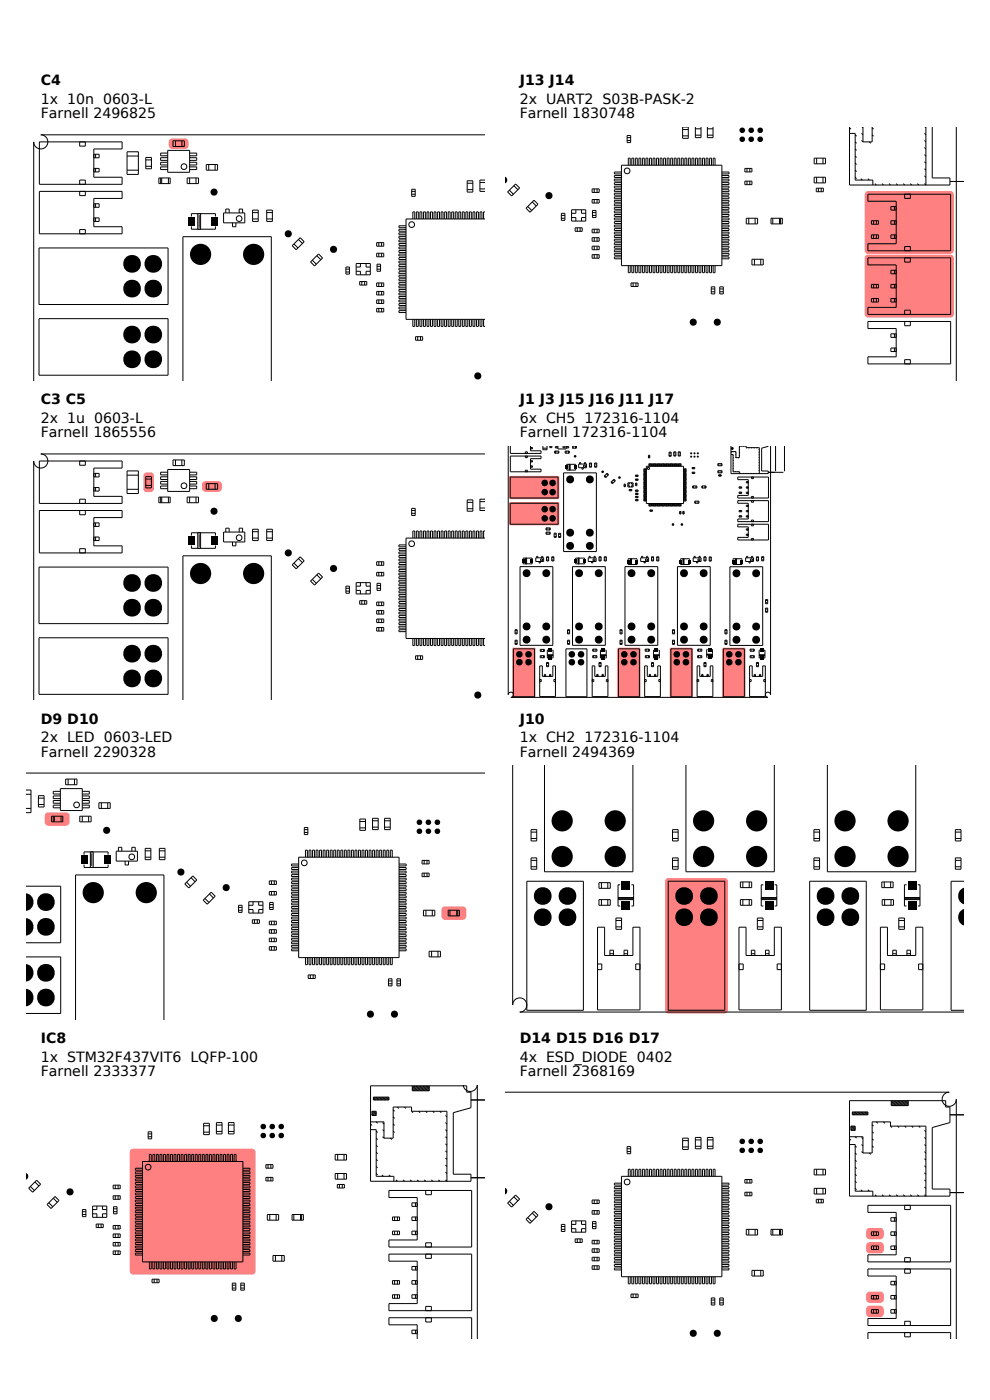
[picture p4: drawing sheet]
<svg xmlns="http://www.w3.org/2000/svg" width="210mm" height="297mm" viewBox="0 0 210 297" stroke-linecap="round" stroke-linejoin="round" font-family="sans-serif">
<defs><g id="words">
<g font-size="3">
<text x="8.7" y="18.1">C4</text>
<text x="8.7" y="22.1">1x 10n 0603-L</text>
<text x="110.3" y="18.1">J13 J14</text>
<text x="110.3" y="22.1">2x UART2 S03B-PASK-2</text>
<text x="8.7" y="25.1">Farnell 2496825</text>
<text x="110.3" y="25.1">Farnell 1830748</text>
<text x="8.7" y="85.8">C3 C5</text>
<text x="8.7" y="89.8">2x 1u 0603-L</text>
<text x="110.3" y="85.8">J1 J3 J15 J16 J11 J17</text>
<text x="110.3" y="89.8">6x CH5 172316-1104</text>
<text x="8.7" y="92.8">Farnell 1865556</text>
<text x="110.3" y="92.8">Farnell 172316-1104</text>
<text x="8.7" y="153.5">D9 D10</text>
<text x="110.3" y="153.5">J10</text>
<text x="8.7" y="157.5">2x LED 0603-LED</text>
<text x="8.7" y="160.5">Farnell 2290328</text>
<text x="110.3" y="157.5">1x CH2 172316-1104</text>
<text x="110.3" y="160.5">Farnell 2494369</text>
<text x="8.7" y="221.2">IC8</text>
<text x="110.3" y="221.2">D14 D15 D16 D17</text>
<text x="8.7" y="225.2">1x STM32F437VIT6 LQFP-100</text>
<text x="110.3" y="225.2">4x ESD_DIODE 0402</text>
<text x="8.7" y="228.2">Farnell 2333377</text>
<text x="110.3" y="228.2">Farnell 2368169</text>
</g>
</g></defs>
<path d="M36 29.6l.6-.2h2.7a.75 .75 0 0 1 .7 .7v.8a.75 .75 0 0 1-.7 .7h-2.7a.75 .75 0 0 1-.8-.7v-.8z" fill="#ff8080"/>
<g fill="none" stroke="#000" stroke-width=".21">
<path d="M8.4 30.1h17.5v1.5h-6v6h6v1.5h-17.5zM16.9 30.1v.9h1.2v-.9M16.9 39.1v-.9h1.2v.9M19.9 32.7h1.1v.8h-1.1M19.9 35.7h1.1v.8h-1.1M20.3 32.7v.8M20.3 35.7v.8M27 33.1h2.4M27 36.1h2.4M27 32.2h2.4v4.8h-2.4zM30.9 33.4h1.2v2.4h-1.2zM30.9 35.3h1.2"/>
<path d="M30.9 33.9h1.2M33.7 37.8h2.4v1.2h-2.4zM34.1 37.8v1.2M34.3 37.8v1.2M35.6 32.5h-1.5v.6h1.5M35.6 33.5h-1.5v.5h1.5M35.6 34.4h-1.5v.6h1.5M35.6 35.4h-1.5v.6h1.5M35.6 31.9h4.6v4.7h-4.6zM35.7 37.8v1.2M36.7 29.9h2.4v1.2h-2.4zM37.2 29.9v1.2"/>
<path d="M38.6 29.9v1.2M39.7 37.8h2.4v1.2h-2.4zM40.2 37.8v1.2M40.2 35.4h1.5v.6h-1.5M40.2 32.5h1.5v.6h-1.5M40.2 33.5h1.5v.5h-1.5M40.2 34.4h1.5v.6h-1.5M41.6 37.8v1.2M43.8 34.9h2.4v1.2h-2.4zM44.3 34.9v1.2M45.6 34.9v1.2M99.1 38.4h1.2v2.4h-1.2z"/>
<path d="M99.1 38.9h1.2M101.8 38.7h1M102.8 28.6h-94.1a1.5 1.5 0 0 1 1.5 1.5 1.5 1.5 0 0 1-1.5 1.5 1.5 1.5 0 0 1-1.5-1.5v50.8M102.8 38.2h-1v2.4h1M8.3 52.6h27.4v12h-27.4zM8.4 40.6h17.5v1.5h-6v6h6v1.5h-17.5zM16.9 40.6v.9h1.2v-.9M16.9 49.6v-.9h1.2v.9M19.9 43.2h1.1v.8h-1.1M19.9 46.2h1.1v.8h-1.1M20.3 43.2v.8M20.3 46.2v.8"/>
<path d="M40.6 48v.6h5.1v-.6M40.6 45.9v-.6h5.1v.6M42 45.3v3.3M42.3 45.6v2.7M42.6 45.3v3.3M47.4 45.2h4.5v2.1h-4.5zM47.9 45.2v-.8h.7v.8M49.3 47.3v.8h.7v-.8M50.7 45.2v-.8h.8v.8M53.6 46.5h1.2M53.6 44.6h1.2v2.4h-1.2zM53.6 45.1h1.2"/>
<path d="M56.6 46.5h1.2M56.6 44.6h1.2v2.4h-1.2zM56.6 45.1h1.2M62.4 51.8l.8 .8M63.3 50.8l.9 .9M63.7 50.4l.8 .9-1.7 1.7-.8-.9zM66.3 55.2l.8 .9M67.2 54.3l.9 .8M67.6 53.9l.8 .8-1.7 1.7-.8-.8zM73.4 57.1h.7M73.4 57.7h.7M73.4 56.7h.7v1.5h-.7z"/>
<path d="M75.6 57.6h.9v.7M75.6 55.9h3v2.4h-3zM76.3 59.7h1.5v.8h-1.5zM76.5 55.9v.8h-.9M76.8 59.7v.8M77.4 59.7v.8M77.7 55.9v.8h.9M78.6 57.6h-.9v.7M79.9 51.5h1.5v.7h-1.5zM79.9 53.7h1.5v.8h-1.5zM80 56.1h.7v1.5h-.7zM80 57.1h.7"/>
<path d="M80 56.5h.7M80.4 51.5v.7M80.4 53.7v.8M81 51.5v.7M81 53.7v.8M86.1 48.7h-1.5v.4h1.5M86.1 47.9h-1.5v.4h1.5M86.1 49.4h-1.5v.4h1.5M86.1 50.2h-1.5v.4h1.5M86.1 50.9h-1.5v.4h1.5M86.1 51.7h-1.5v.4h1.5M86.1 52.4h-1.5v.4h1.5"/>
<path d="M86.1 53.2h-1.5v.4h1.5M86.1 53.9h-1.5v.4h1.5M86.1 54.7h-1.5v.4h1.5M86.1 55.4h-1.5v.4h1.5M86.1 56.2h-1.5v.4h1.5M86.1 56.9h-1.5v.4h1.5M86.1 57.7h-1.5v.4h1.5M86.1 58.4h-1.5v.4h1.5M86.1 59.2h-1.5v.4h1.5M86.1 59.9h-1.5v.4h1.5M87.3 40.2h.8v1.5h-.8zM87.3 40.6h.8"/>
<path d="M87.3 41.2h.8M87.6 46.5v-1.5h.4v1.5M88.3 46.5v-1.5h.4v1.5M89.1 46.5v-1.5h.4v1.5M89.8 46.5v-1.5h.4v1.5M90.6 46.5v-1.5h.4v1.5M91.3 46.5v-1.5h.4v1.5M92.1 46.5v-1.5h.4v1.5M92.8 46.5v-1.5h.4v1.5M93.6 46.5v-1.5h.4v1.5M94.3 46.5v-1.5h.4v1.5M95.1 46.5v-1.5h.4v1.5"/>
<path d="M95.8 46.5v-1.5h.4v1.5M96.6 46.5v-1.5h.4v1.5M97.3 46.5v-1.5h.4v1.5M98.1 46.5v-1.5h.4v1.5M98.8 46.5v-1.5h.4v1.5M99.1 40.2h1.2M99.6 46.5v-1.5h.4v1.5M100.3 46.5v-1.5h.4v1.5M101.1 46.5v-1.5h.4v1.5M101.8 40.1h1M101.8 46.5v-1.5h.4v1.5M102.8 46.5h-16.7v21.3h16.7"/>
<path d="M102.8 45h-.2v1.5M8.3 67.6h27.4v12h-27.4zM79.9 60h1.5v.8h-1.5zM79.9 61.8h1.5v.8h-1.5zM79.9 63.6h1.5v.8h-1.5zM79.9 65.4h1.5v.8h-1.5zM80.4 60v.8M80.4 61.8v.8M80.4 63.6v.8M80.4 65.4v.8M81 60v.8M81 61.8v.8"/>
<path d="M81 63.6v.8M81 65.4v.8M86.1 62.2h-1.5v.4h1.5M86.1 64.4h-1.5v.4h1.5M86.1 63.7h-1.5v.4h1.5M86.1 60.7h-1.5v.4h1.5M86.1 61.4h-1.5v.4h1.5M86.1 62.9h-1.5v.4h1.5M86.1 65.2h-1.5v.4h1.5M86.1 65.9h-1.5v.4h1.5M87.6 67.8v1.5h.4v-1.5M88.2 71.4h1.5v.8h-1.5z"/>
<path d="M88.3 67.8v1.5h.4v-1.5M88.6 71.4v.8M89.1 67.8v1.5h.4v-1.5M89.2 71.4v.8M89.8 67.8v1.5h.4v-1.5M90.6 67.8v1.5h.4v-1.5M91.3 67.8v1.5h.4v-1.5M92.1 67.8v1.5h.4v-1.5M92.8 67.8v1.5h.4v-1.5M93.6 67.8v1.5h.4v-1.5M94.3 67.8v1.5h.4v-1.5M95.1 67.8v1.5h.4v-1.5"/>
<path d="M95.8 67.8v1.5h.4v-1.5M96.6 67.8v1.5h.4v-1.5M97.3 67.8v1.5h.4v-1.5M98.1 67.8v1.5h.4v-1.5M98.8 67.8v1.5h.4v-1.5M99.6 67.8v1.5h.4v-1.5M100.3 67.8v1.5h.4v-1.5M101.1 67.8v1.5h.4v-1.5M101.8 67.8v1.5h.4v-1.5M102.6 67.8v1.5h.2M38.8 80.9v-30.7h18.8v30.7"/>
<circle cx="39" cy="35.4" r=".6"/>
<circle cx="50.7" cy="46.4" r=".6"/>
<circle cx="87.3" cy="47.7" r=".6"/>
</g>
<g fill="#000">
<path d="M40 46.1h1.4v1.8h-1.4zM44.9 46.1h1.4v1.8h-1.4z"/>
<circle cx="28" cy="56" r="1.89"/>
<circle cx="32.5" cy="56" r="1.89"/>
<circle cx="42.6" cy="54" r="2.25"/>
<circle cx="45.4" cy="40.8" r=".76"/>
<circle cx="53.8" cy="54" r="2.25"/>
<circle cx="61.2" cy="49.6" r=".76"/>
<circle cx="70.8" cy="52.9" r=".76"/>
<circle cx="28" cy="76.2" r="1.89"/>
<circle cx="28" cy="71" r="1.89"/>
<circle cx="28" cy="61.2" r="1.89"/>
<circle cx="32.5" cy="76.2" r="1.89"/>
<circle cx="32.5" cy="61.2" r="1.89"/>
<circle cx="32.5" cy="71" r="1.89"/>
<circle cx="101.4" cy="79.8" r=".76"/>
</g>
<g fill="#ff8080">
<path d="M30.6 100.4a1.45 1.45 0 0 1 2 .3l.1 3a.75 .75 0 0 1-.8 .7h-.7a.75 .75 0 0 1-.8-.7v-2.7z"/>
<path d="M43.1 102.3l.5-.2h2.7a.75 .75 0 0 1 .8 .7v.8a.75 .75 0 0 1-.8 .7h-2.7a.75 .75 0 0 1-.7-.7v-.8z"/>
</g>
<g fill="none" stroke="#000" stroke-width=".21">
<path d="M8.4 97.8h17.5v1.5h-6v6h6v1.5h-17.5zM16.9 97.8v.9h1.2v-.9M27 99.9h2.4v4.8h-2.4zM35.6 99.6h4.6v4.7h-4.6zM36.7 97.6h2.4v1.2h-2.4zM37.2 97.6v1.2M38.6 97.6v1.2M102.8 96.3h-94.1a1.5 1.5 0 0 1 1.5 1.5 1.5 1.5 0 0 1-1.5 1.5 1.5 1.5 0 0 1-1.5-1.5v50.8M8.4 108.3h17.5v1.5h-6v6h6v1.5h-17.5zM16.9 106.8v-.9h1.2v.9M16.9 108.3v.9h1.2v-.9M16.9 117.3v-.9h1.2v.9"/>
<path d="M19.9 103.4h1.1v.8h-1.1M19.9 100.4h1.1v.8h-1.1M19.9 110.9h1.1v.8h-1.1M19.9 113.9h1.1v.8h-1.1M20.3 100.4v.8M20.3 103.4v.8M20.3 110.9v.8M20.3 113.9v.8M27 100.8h2.4M27 103.8h2.4M30.9 101.1h1.2v2.4h-1.2zM30.9 103h1.2"/>
<path d="M30.9 101.6h1.2M33.7 105.5h2.4v1.2h-2.4zM34.1 105.5v1.2M34.3 105.5v1.2M35.6 100.2h-1.5v.6h1.5M35.6 101.2h-1.5v.5h1.5M35.6 102.1h-1.5v.6h1.5M35.6 103.1h-1.5v.6h1.5M35.7 105.5v1.2M39.7 105.5h2.4v1.2h-2.4zM40.2 105.5v1.2M40.2 103.1h1.5v.6h-1.5"/>
<path d="M40.2 100.2h1.5v.6h-1.5M40.2 101.2h1.5v.5h-1.5M40.2 102.1h1.5v.6h-1.5M40.6 115.7v.6h5.1v-.6M40.6 113.6v-.6h5.1v.6M41.6 105.5v1.2M42 113v3.3M42.3 113.3v2.7M42.6 113v3.3M43.8 102.6h2.4v1.2h-2.4zM44.3 102.6v1.2M45.6 102.6v1.2"/>
<path d="M47.4 112.9h4.5v2.1h-4.5zM47.9 112.9v-.8h.7v.8M49.3 115v.8h.7v-.8M50.7 112.9v-.8h.8v.8M53.6 114.2h1.2M53.6 112.3h1.2v2.4h-1.2zM53.6 112.8h1.2M56.6 114.2h1.2M56.6 112.3h1.2v2.4h-1.2zM56.6 112.8h1.2M62.4 119.5l.8 .8M63.3 118.5l.9 .9"/>
<path d="M63.7 118.1l.8 .9-1.7 1.7-.8-.9zM79.9 119.2h1.5v.7h-1.5zM80.4 119.2v.7M81 119.2v.7M86.1 116.4h-1.5v.4h1.5M86.1 115.6h-1.5v.4h1.5M86.1 117.1h-1.5v.4h1.5M86.1 117.9h-1.5v.4h1.5M86.1 118.6h-1.5v.4h1.5M86.1 119.4h-1.5v.4h1.5M87.3 107.9h.8v1.5h-.8zM87.3 108.3h.8"/>
<path d="M87.3 108.9h.8M87.6 114.2v-1.5h.4v1.5M88.3 114.2v-1.5h.4v1.5M89.1 114.2v-1.5h.4v1.5M89.8 114.2v-1.5h.4v1.5M90.6 114.2v-1.5h.4v1.5M91.3 114.2v-1.5h.4v1.5M92.1 114.2v-1.5h.4v1.5M92.8 114.2v-1.5h.4v1.5M93.6 114.2v-1.5h.4v1.5M94.3 114.2v-1.5h.4v1.5M95.1 114.2v-1.5h.4v1.5"/>
<path d="M95.8 114.2v-1.5h.4v1.5M96.6 114.2v-1.5h.4v1.5M97.3 114.2v-1.5h.4v1.5M98.1 114.2v-1.5h.4v1.5M98.8 114.2v-1.5h.4v1.5M99.1 106.1h1.2v2.4h-1.2zM99.1 106.6h1.2M99.1 107.9h1.2M99.6 114.2v-1.5h.4v1.5M100.3 114.2v-1.5h.4v1.5M101.1 114.2v-1.5h.4v1.5M101.8 106.4h1"/>
<path d="M101.8 107.8h1M101.8 114.2v-1.5h.4v1.5M102.8 105.9h-1v2.4h1M102.8 114.2h-16.7v21.3h16.7M102.8 112.7h-.2v1.5M8.3 135.3h27.4v12h-27.4zM8.3 120.3h27.4v12h-27.4zM66.3 122.9l.8 .9M67.2 122l.9 .8M67.6 121.6l.8 .8-1.7 1.7-.8-.8zM73.4 124.8h.7M73.4 125.4h.7"/>
<path d="M73.4 124.4h.7v1.5h-.7zM75.6 125.3h.9v.7M75.6 123.6h3v2.4h-3zM76.3 127.4h1.5v.8h-1.5zM76.5 123.6v.8h-.9M76.8 127.4v.8M77.4 127.4v.8M77.7 123.6v.8h.9M78.6 125.3h-.9v.7M79.9 121.4h1.5v.8h-1.5zM79.9 127.7h1.5v.8h-1.5zM79.9 129.5h1.5v.8h-1.5z"/>
<path d="M79.9 131.3h1.5v.8h-1.5zM79.9 133.1h1.5v.8h-1.5zM80 123.8h.7v1.5h-.7zM80 124.8h.7M80 124.2h.7M80.4 121.4v.8M80.4 127.7v.8M80.4 129.5v.8M80.4 131.3v.8M80.4 133.1v.8M81 121.4v.8M81 127.7v.8"/>
<path d="M81 129.5v.8M81 131.3v.8M81 133.1v.8M86.1 129.1h-1.5v.4h1.5M86.1 132.1h-1.5v.4h1.5M86.1 120.1h-1.5v.4h1.5M86.1 120.9h-1.5v.4h1.5M86.1 121.6h-1.5v.4h1.5M86.1 122.4h-1.5v.4h1.5M86.1 123.1h-1.5v.4h1.5M86.1 123.9h-1.5v.4h1.5M86.1 124.6h-1.5v.4h1.5"/>
<path d="M86.1 125.4h-1.5v.4h1.5M86.1 126.1h-1.5v.4h1.5M86.1 126.9h-1.5v.4h1.5M86.1 127.6h-1.5v.4h1.5M86.1 128.4h-1.5v.4h1.5M86.1 129.9h-1.5v.4h1.5M86.1 130.6h-1.5v.4h1.5M86.1 131.4h-1.5v.4h1.5M86.1 132.9h-1.5v.4h1.5M86.1 133.6h-1.5v.4h1.5M87.6 135.5v1.5h.4v-1.5M88.2 139.1h1.5v.8h-1.5z"/>
<path d="M88.3 135.5v1.5h.4v-1.5M88.6 139.1v.8M89.1 135.5v1.5h.4v-1.5M89.2 139.1v.8M89.8 135.5v1.5h.4v-1.5M90.6 135.5v1.5h.4v-1.5M91.3 135.5v1.5h.4v-1.5M92.1 135.5v1.5h.4v-1.5M92.8 135.5v1.5h.4v-1.5M93.6 135.5v1.5h.4v-1.5M94.3 135.5v1.5h.4v-1.5M95.1 135.5v1.5h.4v-1.5"/>
<path d="M95.8 135.5v1.5h.4v-1.5M96.6 135.5v1.5h.4v-1.5M97.3 135.5v1.5h.4v-1.5M98.1 135.5v1.5h.4v-1.5M98.8 135.5v1.5h.4v-1.5M99.6 135.5v1.5h.4v-1.5M100.3 135.5v1.5h.4v-1.5M101.1 135.5v1.5h.4v-1.5M101.8 135.5v1.5h.4v-1.5M102.6 135.5v1.5h.2M38.8 148.6v-30.7h18.8v30.7"/>
<circle cx="39" cy="103.1" r=".6"/>
<circle cx="50.7" cy="114.1" r=".6"/>
<circle cx="87.3" cy="115.4" r=".6"/>
</g>
<g fill="#000">
<path d="M40 113.8h1.4v1.8h-1.4zM44.9 113.8h1.4v1.8h-1.4z"/>
<circle cx="45.4" cy="108.5" r=".76"/>
<circle cx="61.2" cy="117.3" r=".76"/>
<circle cx="28" cy="128.9" r="1.89"/>
<circle cx="28" cy="123.7" r="1.89"/>
<circle cx="28" cy="138.7" r="1.89"/>
<circle cx="32.5" cy="123.7" r="1.89"/>
<circle cx="32.5" cy="128.9" r="1.89"/>
<circle cx="32.5" cy="138.7" r="1.89"/>
<circle cx="42.6" cy="121.7" r="2.25"/>
<circle cx="53.8" cy="121.7" r="2.25"/>
<circle cx="70.8" cy="120.6" r=".76"/>
<circle cx="28" cy="143.9" r="1.89"/>
<circle cx="32.5" cy="143.9" r="1.89"/>
<circle cx="101.4" cy="147.5" r=".76"/>
</g>
<g fill="#ff8080">
<path d="M9.7 172.6l.6-.3h3.7a.75 .75 0 0 1 .8 .8v1.3a.75 .75 0 0 1-.8 .8h-3.7a.75 .75 0 0 1-.8-.8v-1.3z"/>
<path d="M93.9 192.5l.5-.2h3.8a.75 .75 0 0 1 .7 .7v1.4a.75 .75 0 0 1-.7 .7h-3.8a.75 .75 0 0 1-.7-.7v-1.4z"/>
</g>
<g fill="none" stroke="#000" stroke-width=".21">
<path d="M5.6 164h97.2M5.6 168.5h1M5.6 171.5h1M5.6 167.6h1v4.8h-1M8.2 168.8h1.2v2.4h-1.2zM8.2 170.7h1.2M8.2 169.3h1.2M10.9 173.2h2.4v1.2h-2.4zM11.3 173.2v1.2M11.5 173.2v1.2M12.8 167.9h-1.5v.6h1.5M12.8 168.9h-1.5v.5h1.5"/>
<path d="M12.8 169.8h-1.5v.6h1.5M12.8 170.8h-1.5v.6h1.5M12.8 167.3h4.7v4.7h-4.7zM13 173.2v1.2M13.9 165.3h2.4v1.2h-2.4zM14.5 165.3v1.2M15.8 165.3v1.2M16.9 173.2h2.4v1.2h-2.4zM17.5 173.2v1.2M17.5 170.8h1.5v.6h-1.5M17.5 167.9h1.5v.6h-1.5M17.5 168.9h1.5v.5h-1.5"/>
<path d="M17.5 169.8h1.5v.6h-1.5M18.8 173.2v1.2M21 170.3h2.4v1.2h-2.4zM21.5 170.3v1.2M22.9 170.3v1.2M30.8 180h1.2v2.4h-1.2zM33.8 180h1.2v2.4h-1.2zM64.6 175.6h.7v1.5h-.7zM64.6 176h.7M64.6 176.6h.7M76.3 173.8h1.2v2.4h-1.2zM76.3 174.3h1.2"/>
<path d="M76.3 175.6h1.2M79 173.6h1.2v2.4h-1.2zM79 175.5h1.2M79 174.1h1.2M81.6 173.6h1.2v2.4h-1.2zM81.6 175.5h1.2M81.6 174.1h1.2M5.6 188h7.3v12h-7.3M17.8 183.4v.6h5.1v-.6M17.8 181.3v-.6h5.1v.6M19.2 180.7v3.3M19.5 181v2.7"/>
<path d="M19.8 180.7v3.3M24.7 180.6h4.5v2.1h-4.5zM25.1 180.6v-.8h.7v.8M26.5 182.7v.8h.8v-.8M28 180.6v-.8h.7v.8M30.8 181.9h1.2M30.8 180.5h1.2M33.8 181.9h1.2M33.8 180.5h1.2M39.6 187.2l.8 .8M40.5 186.2l.9 .9M40.9 185.9l.9 .8-1.7 1.7-.9-.9z"/>
<path d="M43.1 191l1.7-1.7 .9 .9-1.7 1.6zM43.5 190.6l.8 .9M44.4 189.7l.9 .8M50.6 192.5h.8M50.6 193.1h.8M50.6 192.1h.8v1.5h-.8zM52.8 193h.9v.7M52.8 191.3h3v2.4h-3zM53.5 195.1h1.5v.8h-1.5zM53.7 191.3v.8h-.9M54 195.1v.8M54.6 195.1v.8"/>
<path d="M54.9 191.3v.8h.9M55.8 193h-.9v.7M57.1 186.9h1.5v.7h-1.5zM57.1 189.1h1.5v.8h-1.5zM57.1 195.4h1.5v.8h-1.5zM57.1 197.2h1.5v.8h-1.5zM57.1 199h1.5v.8h-1.5zM57.2 191.5h.8v1.5h-.8zM57.2 192.5h.8M57.2 191.9h.8M57.6 186.9v.7M57.6 189.1v.8"/>
<path d="M57.6 195.4v.8M57.6 197.2v.8M57.6 199v.8M58.2 186.9v.7M58.2 189.1v.8M58.2 195.4v.8M58.2 197.2v.8M58.2 199v.8M63.4 196.8h-1.5v.4h1.5M63.4 197.6h-1.5v.4h1.5M63.4 183.3h-1.5v.4h1.5M63.4 199.1h-1.5v.4h1.5"/>
<path d="M63.4 185.6h-1.5v.4h1.5M63.4 181.9h21.3v21.3h-21.3zM63.4 184.1h-1.5v.4h1.5M63.4 184.8h-1.5v.4h1.5M63.4 186.3h-1.5v.4h1.5M63.4 187.1h-1.5v.4h1.5M63.4 187.8h-1.5v.4h1.5M63.4 188.6h-1.5v.4h1.5M63.4 189.3h-1.5v.4h1.5M63.4 190.1h-1.5v.4h1.5M63.4 190.8h-1.5v.4h1.5M63.4 191.6h-1.5v.4h1.5"/>
<path d="M63.4 192.3h-1.5v.4h1.5M63.4 193.1h-1.5v.4h1.5M63.4 193.8h-1.5v.4h1.5M63.4 194.6h-1.5v.4h1.5M63.4 195.3h-1.5v.4h1.5M63.4 196.1h-1.5v.4h1.5M63.4 198.3h-1.5v.4h1.5M63.4 199.8h-1.5v.4h1.5M64.8 181.9v-1.5h.4v1.5M65.6 181.9v-1.5h.4v1.5M66.3 181.9v-1.5h.4v1.5M67.1 181.9v-1.5h.4v1.5"/>
<path d="M67.8 181.9v-1.5h.4v1.5M68.6 181.9v-1.5h.4v1.5M69.3 181.9v-1.5h.4v1.5M70.1 181.9v-1.5h.4v1.5M70.8 181.9v-1.5h.4v1.5M71.6 181.9v-1.5h.4v1.5M72.3 181.9v-1.5h.4v1.5M73.1 181.9v-1.5h.4v1.5M73.8 181.9v-1.5h.4v1.5M74.6 181.9v-1.5h.4v1.5M75.3 181.9v-1.5h.4v1.5M76.1 181.9v-1.5h.4v1.5"/>
<path d="M76.8 181.9v-1.5h.4v1.5M77.6 181.9v-1.5h.4v1.5M78.3 181.9v-1.5h.4v1.5M79.1 181.9v-1.5h.4v1.5M79.8 181.9v-1.5h.4v1.5M80.6 181.9v-1.5h.4v1.5M81.3 181.9v-1.5h.4v1.5M82.1 181.9v-1.5h.4v1.5M82.8 181.9v-1.5h.4v1.5M84.7 196.8h1.5v.4h-1.5M84.7 197.6h1.5v.4h-1.5M84.7 183.3h1.5v.4h-1.5"/>
<path d="M84.7 199.1h1.5v.4h-1.5M84.7 185.6h1.5v.4h-1.5M84.7 184.1h1.5v.4h-1.5M84.7 184.8h1.5v.4h-1.5M84.7 186.3h1.5v.4h-1.5M84.7 187.1h1.5v.4h-1.5M84.7 187.8h1.5v.4h-1.5M84.7 188.6h1.5v.4h-1.5M84.7 189.3h1.5v.4h-1.5M84.7 190.1h1.5v.4h-1.5M84.7 190.8h1.5v.4h-1.5M84.7 191.6h1.5v.4h-1.5"/>
<path d="M84.7 192.3h1.5v.4h-1.5M84.7 193.1h1.5v.4h-1.5M84.7 193.8h1.5v.4h-1.5M84.7 194.6h1.5v.4h-1.5M84.7 195.3h1.5v.4h-1.5M84.7 196.1h1.5v.4h-1.5M84.7 198.3h1.5v.4h-1.5M84.7 199.8h1.5v.4h-1.5M89.5 182.5h1.5v.8h-1.5zM89.5 185.2h1.5v.8h-1.5zM89.8 193.1h2.4v1.2h-2.4zM90 182.5v.8"/>
<path d="M90 185.2v.8M90.4 193.1v1.2M90.6 182.5v.8M90.6 185.2v.8M91.7 193.1v1.2M95.1 193.1h2.4v1.2h-2.4zM95.5 193.1v1.2M96.9 193.1v1.2M97.1 193.1v1.2M5.6 203h7.3v12h-7.3M16 216.3v-30.7h18.8v30.7M57.1 200.9h1.5v.7h-1.5z"/>
<path d="M57.6 200.9v.7M58.2 200.9v.7M63.4 200.6h-1.5v.4h1.5M63.4 201.3h-1.5v.4h1.5M64.8 203.2v1.5h.4v-1.5M65.4 206.9h1.5v.7h-1.5zM65.6 203.2v1.5h.4v-1.5M65.8 206.9v.7M66.3 203.2v1.5h.4v-1.5M66.4 206.9v.7M67.1 203.2v1.5h.4v-1.5M67.8 203.2v1.5h.4v-1.5"/>
<path d="M68.6 203.2v1.5h.4v-1.5M69.3 203.2v1.5h.4v-1.5M70.1 203.2v1.5h.4v-1.5M70.8 203.2v1.5h.4v-1.5M71.6 203.2v1.5h.4v-1.5M72.3 203.2v1.5h.4v-1.5M73.1 203.2v1.5h.4v-1.5M73.8 203.2v1.5h.4v-1.5M74.6 203.2v1.5h.4v-1.5M75.3 203.2v1.5h.4v-1.5M76.1 203.2v1.5h.4v-1.5M76.8 203.2v1.5h.4v-1.5"/>
<path d="M77.6 203.2v1.5h.4v-1.5M78.3 203.2v1.5h.4v-1.5M79.1 203.2v1.5h.4v-1.5M79.8 203.2v1.5h.4v-1.5M80.6 203.2v1.5h.4v-1.5M81.3 203.2v1.5h.4v-1.5M82.1 203.2v1.5h.4v-1.5M82.4 207.7h.8v1.5h-.8zM82.4 208.7h.8M82.4 208.1h.8M82.8 203.2v1.5h.4v-1.5M84.2 207.7h.8v1.5h-.8z"/>
<path d="M84.2 208.7h.8M84.2 208.1h.8M84.7 200.6h1.5v.4h-1.5M84.7 201.3h1.5v.4h-1.5M91 201.8h2.4v1.2h-2.4zM91.6 201.8v1.2M92.9 201.8v1.2"/>
<circle cx="16.3" cy="170.8" r=".6"/>
<circle cx="28" cy="181.8" r=".6"/>
<circle cx="64.6" cy="183.1" r=".6"/>
</g>
<g fill="#000">
<path d="M5.6 189.5a1.92 1.92 0 0 1 1.5 1.9 1.92 1.92 0 0 1-1.5 1.9zM5.6 194.8a1.92 1.92 0 0 1 1.5 1.8 1.92 1.92 0 0 1-1.5 1.9zM17.2 181.5h1.4v1.8h-1.4zM22.1 181.5h1.4v1.8h-1.4zM5.6 209.8a1.92 1.92 0 0 1 1.5 1.9 1.92 1.92 0 0 1-1.5 1.8zM5.6 204.5a1.92 1.92 0 0 1 1.5 1.9 1.92 1.92 0 0 1-1.5 1.9z"/>
<circle cx="22.6" cy="176.2" r=".76"/>
<circle cx="89" cy="176.4" r=".6"/>
<circle cx="89" cy="174.5" r=".6"/>
<circle cx="90.9" cy="176.4" r=".6"/>
<circle cx="90.9" cy="174.5" r=".6"/>
<circle cx="92.8" cy="176.4" r=".59"/>
<circle cx="92.8" cy="174.5" r=".59"/>
<circle cx="9.7" cy="196.6" r="1.89"/>
<circle cx="9.7" cy="191.4" r="1.89"/>
<circle cx="19.8" cy="189.4" r="2.25"/>
<circle cx="31" cy="189.4" r="2.25"/>
<circle cx="38.4" cy="185" r=".76"/>
<circle cx="48" cy="188.3" r=".76"/>
<circle cx="9.7" cy="206.4" r="1.89"/>
<circle cx="9.7" cy="211.6" r="1.89"/>
<circle cx="78.6" cy="215.2" r=".76"/>
<circle cx="83.7" cy="215.2" r=".76"/>
</g>
<path d="M27.7 244l.6-.3h25.2a.75 .75 0 0 1 .7 .8v25.2a.75 .75 0 0 1-.7 .7h-25.2a.75 .75 0 0 1-.8-.7v-25.2z" fill="#ff8080"/>
<g fill="none" stroke="#000" stroke-width=".21">
<path d="M43.2 238.3h1.2v2.4h-1.2zM43.2 238.9h1.2M45.9 238.2h1.2v2.4h-1.2zM45.9 238.7h1.2M48.5 238.2h1.2v2.4h-1.2zM48.5 238.7h1.2M78.6 238.5l.3 .3M78.6 239.7h1.2v9.9h3.8v1M78.6 238h2.9v3.5M78.6 230.4h20.4v1.3h.9v3.3l-3.7 1.1v13h3.7v1.5h-21.3zM78.9 236.4l.3 .3M78.9 236.1l.6 .6"/>
<path d="M78.9 235.8l.9 .9M78.9 235.8h.9v.9M78.9 235.8v.9h.9M79.2 232.8h3.3v.6M79.2 232.8v.6h3.3M79.2 235.8l.6 .6M79.2 232.8l.6 .6M79.2 233.1l.3 .3M79.5 235.8l.3 .3M79.5 232.8l.6 .6M79.8 238l.3 .3M79.8 240l.3 .3"/>
<path d="M79.8 232.8l.6 .6M80.1 232.8l.6 .6M80.4 232.8l.6 .6M80.7 232.8l.6 .6M81 232.8l.6 .6M81.2 238.2l.3 .3M81.2 239.7l.3 .3M81.3 232.8l.6 .6M81.6 232.8l.6 .6M81.9 232.8l.6 .6M82.2 232.8l.3 .3M83.4 240l.3 .3"/>
<path d="M83.4 238.5l.3 .3M83.4 237l.3 .3M83.4 235.5l.3 .3M84.3 234.9l.3 .3M85.8 234.9l.3 .3M87.3 235.8h7.5v14.8l-.3-.3M87.3 235.8l.3 .3M87.3 235.8v-.9h-3.9v6.6h-1.9M87.5 231.1l.3 .3M87.5 230.8l.6 .6M87.5 230.5l.9 .9M87.5 230.4v1h3.6"/>
<path d="M87.6 230.4l1.1 1M87.9 230.4l1.1 1M88.2 230.4l1.1 1M88.5 230.4l1.1 1M88.8 235.8l.3 .3M88.8 230.4l1.1 1M89.1 230.4l1.1 1M89.4 230.4l1.1 1M89.7 230.4l1.1 1M90 230.4l1.1 1M90.3 235.8l.3 .3M90.3 230.4l.8 .7"/>
<path d="M90.6 230.4l.5 .4M90.9 230.4l.2 .1M91.1 230.4v1M91.8 235.8l.3 .3M93.3 235.8l.3 .3M94.5 236.7l.3 .3M94.5 238.2l.3 .3M94.5 239.7l.3 .3M98.3 230.2a1.49 1.49 0 0 0 1.5 1.4 1.49 1.49 0 0 0 1.4-1.4l.1 53.8M99.9 233.4h2.9M6.1 252.1l1.7-1.7 .8 .9-1.7 1.7zM6.4 251.7l.9 .9"/>
<path d="M7.4 250.8l.9 .8M10 255.6l1.7-1.7 .8 .8-1.7 1.7zM10.3 255.2l.9 .8M11.3 254.2l.9 .9M17.5 257.1h.7M17.5 257.7h.7M17.5 256.6h.7v1.5h-.7zM19.7 257.5h.9v.8M19.7 255.9h3v2.4h-3zM20.4 259.7h1.5v.8h-1.5zM20.6 255.9v.7h-.9M20.9 259.7v.8"/>
<path d="M21.5 259.7v.8M21.8 255.9v.7h.9M22.7 257.5h-.9v.8M24 251.5h1.5v.7h-1.5zM24 253.7h1.5v.8h-1.5zM24.1 256h.7v1.5h-.7zM24.1 257.1h.7M24.1 256.5h.7M24.5 251.5v.7M24.5 253.7v.8M25.1 251.5v.7M25.1 253.7v.8"/>
<path d="M30.2 249.4h-1.5v.4h1.5M30.2 250.1h-1.5v.4h1.5M30.2 250.9h-1.5v.4h1.5M30.2 251.6h-1.5v.4h1.5M30.2 246.4h21.3v21.3h-21.3zM30.2 247.9h-1.5v.4h1.5M30.2 248.6h-1.5v.4h1.5M30.2 252.4h-1.5v.4h1.5M30.2 253.1h-1.5v.4h1.5M30.2 253.9h-1.5v.4h1.5M30.2 254.6h-1.5v.4h1.5M30.2 255.4h-1.5v.4h1.5"/>
<path d="M30.2 256.1h-1.5v.4h1.5M30.2 256.9h-1.5v.4h1.5M30.2 257.6h-1.5v.4h1.5M30.2 258.4h-1.5v.4h1.5M30.2 259.1h-1.5v.4h1.5M30.2 259.9h-1.5v.4h1.5M31.4 240.1h.8v1.5h-.8zM31.4 240.6h.8M31.4 241.2h.8M31.7 246.4v-1.5h.4v1.5M32.4 246.4v-1.5h.4v1.5M33.2 246.4v-1.5h.4v1.5"/>
<path d="M33.9 246.4v-1.5h.4v1.5M34.7 246.4v-1.5h.4v1.5M35.4 246.4v-1.5h.4v1.5M36.2 246.4v-1.5h.4v1.5M36.9 246.4v-1.5h.4v1.5M37.7 246.4v-1.5h.4v1.5M38.4 246.4v-1.5h.4v1.5M39.2 246.4v-1.5h.4v1.5M39.9 246.4v-1.5h.4v1.5M40.7 246.4v-1.5h.4v1.5M41.4 246.4v-1.5h.4v1.5M42.2 246.4v-1.5h.4v1.5"/>
<path d="M42.9 246.4v-1.5h.4v1.5M43.2 240.2h1.2M43.7 246.4v-1.5h.4v1.5M44.4 246.4v-1.5h.4v1.5M45.2 246.4v-1.5h.4v1.5M45.9 240.1h1.2M45.9 246.4v-1.5h.4v1.5M46.7 246.4v-1.5h.4v1.5M47.4 246.4v-1.5h.4v1.5M48.2 246.4v-1.5h.4v1.5M48.5 240.1h1.2M48.9 246.4v-1.5h.4v1.5"/>
<path d="M49.7 246.4v-1.5h.4v1.5M51.5 249.4h1.5v.4h-1.5M51.5 250.1h1.5v.4h-1.5M51.5 250.9h1.5v.4h-1.5M51.5 251.6h1.5v.4h-1.5M51.5 247.9h1.5v.4h-1.5M51.5 248.6h1.5v.4h-1.5M51.5 252.4h1.5v.4h-1.5M51.5 253.1h1.5v.4h-1.5M51.5 253.9h1.5v.4h-1.5M51.5 254.6h1.5v.4h-1.5M51.5 255.4h1.5v.4h-1.5"/>
<path d="M51.5 256.1h1.5v.4h-1.5M51.5 256.9h1.5v.4h-1.5M51.5 257.6h1.5v.4h-1.5M51.5 258.4h1.5v.4h-1.5M51.5 259.1h1.5v.4h-1.5M51.5 259.9h1.5v.4h-1.5M56.4 247.1h1.5v.8h-1.5zM56.4 249.8h1.5v.8h-1.5zM56.7 257.7h2.4v1.2h-2.4zM56.9 247.1v.8M56.9 249.8v.8M57.2 257.7v1.2"/>
<path d="M57.5 247.1v.8M57.5 249.8v.8M58.6 257.7v1.2M62 257.7h2.4v1.2h-2.4zM62.3 257.7v1.2M63.8 257.7v1.2M64 257.7v1.2M71.1 244.9h2.4v1.2h-2.4zM71.1 249h2.4v1.2h-2.4zM71.6 251.3h1.5v.8h-1.5zM71.6 244.9v1.2M71.6 249v1.2"/>
<path d="M72 251.3v.8M72.6 251.3v.8M73 244.9v1.2M73 249v1.2M79.8 249l.3 .3M79.8 247.5l.3 .3M79.8 246l.3 .3M79.8 244.5l.3 .3M79.8 243l.3 .3M79.8 241.5l.3 .3M81 249.3l.3 .3M81.2 241.2l.3 .3"/>
<path d="M82.5 252.6h17.6v12h-17.6v-1.5h6v-9h-6zM82.5 249.3l.3 .3M82.8 241.5l.3 .3M83.3 258.2h1.5v.8h-1.5zM83.7 258.2v.8M84 250.3l.3 .3M84.3 258.2v.8M85.5 250.3l.3 .3M87 250.3l.3 .3M88.1 255.2v.8M88.1 258.2v.8M88.5 255.2h-1.1v.8h1.1"/>
<path d="M88.5 258.2h-1.1v.8h1.1M88.5 250.3l.3 .3M90 250.3l.3 .3M90.3 252.6v.9h1.2v-.9M91.5 250.3l.3 .3M93 250.3l.3 .3M94.5 241.2l.3 .3M94.5 242.7l.3 .3M94.5 244.2l.3 .3M94.5 245.7l.3 .3M94.5 247.2l.3 .3M94.5 248.7l.3 .3"/>
<path d="M99.9 249.9h2.9M24 260h1.5v.8h-1.5zM24 261.8h1.5v.8h-1.5zM24 263.6h1.5v.8h-1.5zM24 265.4h1.5v.8h-1.5zM24.5 260v.8M24.5 261.8v.8M24.5 263.6v.8M24.5 265.4v.8M25.1 260v.8M25.1 261.8v.8M25.1 263.6v.8"/>
<path d="M25.1 265.4v.8M30.2 261.4h-1.5v.4h1.5M30.2 262.1h-1.5v.4h1.5M30.2 260.6h-1.5v.4h1.5M30.2 262.9h-1.5v.4h1.5M30.2 263.6h-1.5v.4h1.5M30.2 264.4h-1.5v.4h1.5M30.2 265.1h-1.5v.4h1.5M30.2 265.9h-1.5v.4h1.5M31.7 267.7v1.5h.4v-1.5M32.3 271.4h1.5v.8h-1.5zM32.4 267.7v1.5h.4v-1.5"/>
<path d="M32.7 271.4v.8M33.2 267.7v1.5h.4v-1.5M33.3 271.4v.8M33.9 267.7v1.5h.4v-1.5M34.7 267.7v1.5h.4v-1.5M35.4 267.7v1.5h.4v-1.5M36.2 267.7v1.5h.4v-1.5M36.9 267.7v1.5h.4v-1.5M37.7 267.7v1.5h.4v-1.5M38.4 267.7v1.5h.4v-1.5M39.2 267.7v1.5h.4v-1.5M39.9 267.7v1.5h.4v-1.5"/>
<path d="M40.7 267.7v1.5h.4v-1.5M41.4 267.7v1.5h.4v-1.5M42.2 267.7v1.5h.4v-1.5M42.9 267.7v1.5h.4v-1.5M43.7 267.7v1.5h.4v-1.5M44.4 267.7v1.5h.4v-1.5M45.2 267.7v1.5h.4v-1.5M45.9 267.7v1.5h.4v-1.5M46.7 267.7v1.5h.4v-1.5M47.4 267.7v1.5h.4v-1.5M48.2 267.7v1.5h.4v-1.5M48.9 267.7v1.5h.4v-1.5"/>
<path d="M49.3 272.2h.7v1.5h-.7zM49.3 273.3h.7M49.3 272.7h.7M49.7 267.7v1.5h.4v-1.5M51.1 272.2h.7v1.5h-.7zM51.1 273.3h.7M51.1 272.7h.7M51.5 261.4h1.5v.4h-1.5M51.5 262.1h1.5v.4h-1.5M51.5 260.6h1.5v.4h-1.5M51.5 262.9h1.5v.4h-1.5M51.5 263.6h1.5v.4h-1.5"/>
<path d="M51.5 264.4h1.5v.4h-1.5M51.5 265.1h1.5v.4h-1.5M51.5 265.9h1.5v.4h-1.5M57.9 266.4h2.4v1.2h-2.4zM58.4 266.4v1.2M59.8 266.4v1.2M82.5 266.1h17.6v12h-17.6v-1.5h6v-9h-6zM83.3 261.2h1.5v.8h-1.5zM83.3 274.7h1.5v.8h-1.5zM83.3 271.7h1.5v.8h-1.5zM83.7 261.2v.8M83.7 271.7v.8"/>
<path d="M83.7 274.7v.8M84.3 261.2v.8M84.3 271.7v.8M84.3 274.7v.8M88.1 261.2v.8M88.1 268.7v.8M88.1 271.7v.8M88.1 274.7v.8M88.5 261.2h-1.1v.8h1.1M88.5 268.7h-1.1v.8h1.1M88.5 271.7h-1.1v.8h1.1M88.5 274.7h-1.1v.8h1.1"/>
<path d="M90.3 264.6v-.9h1.2v.9M90.3 266.1v.9h1.2v-.9M90.3 278.1v-.9h1.2v.9M90.3 279.6v.9h1.2v-.9M88.1 282.2v.8M88.5 282.2h-1.1v.8h1.1M88.5 284v-2.9h-6v-1.5h17.6v4.4"/>
<circle cx="31.4" cy="247.6" r=".6"/>
</g>
<g fill="#000">
<path d="M5.6 248.8a.9 .9 0 0 1 0 1.5z"/>
<circle cx="55.9" cy="239" r=".59"/>
<circle cx="57.8" cy="239" r=".6"/>
<circle cx="59.7" cy="239" r=".6"/>
<circle cx="14.8" cy="252.9" r=".76"/>
<circle cx="55.9" cy="240.9" r=".59"/>
<circle cx="57.8" cy="240.9" r=".6"/>
<circle cx="59.7" cy="240.9" r=".6"/>
<circle cx="45.5" cy="279.7" r=".76"/>
<circle cx="50.6" cy="279.7" r=".76"/>
</g>
<g fill="#ff8080">
<path d="M183.7 40.7l.5-.2h17.4a.75 .75 0 0 1 .7 .8v11.8a.75 .75 0 0 1-.7 .8h-17.4a.75 .75 0 0 1-.8-.8v-11.8z"/>
<path d="M183.7 54.3l.5-.3h17.4a.75 .75 0 0 1 .7 .8v11.8a.75 .75 0 0 1-.7 .8h-17.4a.75 .75 0 0 1-.8-.8v-11.8z"/>
</g>
<g fill="none" stroke="#000" stroke-width=".21">
<path d="M109 39.4l.9 .9M109.4 39l.8 .9-1.7 1.7-.8-.9zM131.8 36.5h-1.5v.4h1.5M131.8 35.1h21.3v21.3h-21.3zM131.8 37.3h-1.5v.4h1.5M131.8 38h-1.5v.4h1.5M131.8 38.8h-1.5v.4h1.5M131.8 39.5h-1.5v.4h1.5M133 28.8h.8v1.5h-.8zM133 29.2h.8M133 29.8h.8M133.3 35.1v-1.5h.4v1.5"/>
<path d="M134 35.1v-1.5h.4v1.5M134.8 35.1v-1.5h.4v1.5M135.5 35.1v-1.5h.4v1.5M136.3 35.1v-1.5h.4v1.5M137 35.1v-1.5h.4v1.5M137.8 35.1v-1.5h.4v1.5M138.5 35.1v-1.5h.4v1.5M139.3 35.1v-1.5h.4v1.5M140 35.1v-1.5h.4v1.5M140.8 35.1v-1.5h.4v1.5M141.5 35.1v-1.5h.4v1.5M142.3 35.1v-1.5h.4v1.5"/>
<path d="M143 35.1v-1.5h.4v1.5M143.8 35.1v-1.5h.4v1.5M144.5 35.1v-1.5h.4v1.5M144.8 27.1v2.3h1.2v-2.3M144.8 27.5h1.2M144.8 28.8h1.2M145.3 35.1v-1.5h.4v1.5M146 35.1v-1.5h.4v1.5M146.8 35.1v-1.5h.4v1.5M147.5 27.1v2.1h1.2v-2.1M147.5 28.7h1.2M147.5 27.3h1.2"/>
<path d="M147.5 35.1v-1.5h.4v1.5M148.3 35.1v-1.5h.4v1.5M149 35.1v-1.5h.4v1.5M149.8 35.1v-1.5h.4v1.5M150.1 27.1v2.1h1.2v-2.1M150.1 28.7h1.2M150.1 27.3h1.2M150.5 35.1v-1.5h.4v1.5M151.3 35.1v-1.5h.4v1.5M153.1 36.5h1.5v.4h-1.5M153.1 37.3h1.5v.4h-1.5M153.1 38h1.5v.4h-1.5"/>
<path d="M153.1 38.8h1.5v.4h-1.5M153.1 39.5h1.5v.4h-1.5M158 35.7h1.5v.8h-1.5zM158 38.4h1.5v.8h-1.5zM158.5 35.7v.8M158.5 38.4v.8M159.1 35.7v.8M159.1 38.4v.8M172.7 33.6h2.4v1.2h-2.4zM172.7 37.6h2.4v1.2h-2.4zM173.2 39.9h1.5v.8h-1.5zM173.2 33.6v1.2"/>
<path d="M173.2 37.6v1.2M173.6 39.9v.8M174.2 39.9v.8M174.6 33.6v1.2M174.6 37.6v1.2M180.2 27.1l.3 .3M180.2 28.3h1.2v9.9h3.8v1.1M180.2 27.1v12.2h21.3v-1.5h-3.7v-10.7M181.4 37.6l.3 .3M181.4 36.1l.3 .3M181.4 34.6l.3 .3M181.4 33.1l.3 .3"/>
<path d="M181.4 31.6l.3 .3M181.4 30.1l.3 .3M181.4 28.6l.3 .3M182.6 37.9l.3 .3M182.8 29.8l.3 .3M182.8 28.3l.3 .3M183 27.1h.1M183.1 27.1v3M184.1 37.9l.3 .3M184.4 30.1l.3 .3M185 28.6l.3 .3M185 27.1l.3 .3"/>
<path d="M185 27.1v3h-1.9M185.6 39l.3 .3M187.1 39l.3 .3M188.6 39l.3 .3M190.1 39l.3 .3M191.6 39l.3 .3M193.1 39l.3 .3M194.6 39l.3 .3M196.1 28.3l.3 .3M196.1 29.8l.3 .3M196.1 31.3l.3 .3M196.1 32.8l.3 .3"/>
<path d="M196.1 34.3l.3 .3M196.1 35.8l.3 .3M196.1 37.3l.3 .3M196.4 27.1h.1M196.4 27.1v12.2l-.3-.3M201.5 38.5h2.9M202.9 27.1v53.8M108.1 40.4l.8 .8M112 43.8l.8 .9M112.9 42.9l.9 .8M113.3 42.5l.8 .8-1.7 1.7-.8-.8zM119.1 45.7h.7"/>
<path d="M119.1 46.3h.7M119.1 45.3h.7v1.5h-.7zM121.3 46.2h.9v.7M121.3 44.5h3v2.4h-3zM122 48.3h1.5v.8h-1.5zM122.2 44.5v.8h-.9M122.5 48.3v.8M123.1 48.3v.8M123.4 44.5v.8h.9M124.3 46.2h-.9v.7M125.6 40.1h1.5v.7h-1.5zM125.6 42.3h1.5v.8h-1.5z"/>
<path d="M125.6 48.6h1.5v.8h-1.5zM125.6 50.4h1.5v.8h-1.5zM125.6 52.2h1.5v.8h-1.5zM125.6 54h1.5v.8h-1.5zM125.7 44.7h.7v1.5h-.7zM125.7 45.7h.7M125.7 45.1h.7M126.1 40.1v.7M126.1 42.3v.8M126.1 48.6v.8M126.1 50.4v.8M126.1 52.2v.8"/>
<path d="M126.1 54v.8M126.7 40.1v.7M126.7 42.3v.8M126.7 48.6v.8M126.7 50.4v.8M126.7 52.2v.8M126.7 54v.8M131.8 50.8h-1.5v.4h1.5M131.8 53h-1.5v.4h1.5M131.8 52.3h-1.5v.4h1.5M131.8 40.3h-1.5v.4h1.5M131.8 41h-1.5v.4h1.5"/>
<path d="M131.8 41.8h-1.5v.4h1.5M131.8 42.5h-1.5v.4h1.5M131.8 43.3h-1.5v.4h1.5M131.8 44h-1.5v.4h1.5M131.8 44.8h-1.5v.4h1.5M131.8 45.5h-1.5v.4h1.5M131.8 46.3h-1.5v.4h1.5M131.8 47h-1.5v.4h1.5M131.8 47.8h-1.5v.4h1.5M131.8 48.5h-1.5v.4h1.5M131.8 49.3h-1.5v.4h1.5M131.8 50h-1.5v.4h1.5"/>
<path d="M131.8 51.5h-1.5v.4h1.5M131.8 53.8h-1.5v.4h1.5M131.8 54.5h-1.5v.4h1.5M133.3 56.4v1.5h.4v-1.5M134 56.4v1.5h.4v-1.5M134.8 56.4v1.5h.4v-1.5M135.5 56.4v1.5h.4v-1.5M136.3 56.4v1.5h.4v-1.5M137 56.4v1.5h.4v-1.5M137.8 56.4v1.5h.4v-1.5M138.5 56.4v1.5h.4v-1.5M139.3 56.4v1.5h.4v-1.5"/>
<path d="M140 56.4v1.5h.4v-1.5M140.8 56.4v1.5h.4v-1.5M141.5 56.4v1.5h.4v-1.5M142.3 56.4v1.5h.4v-1.5M143 56.4v1.5h.4v-1.5M143.8 56.4v1.5h.4v-1.5M144.5 56.4v1.5h.4v-1.5M145.3 56.4v1.5h.4v-1.5M146 56.4v1.5h.4v-1.5M146.8 56.4v1.5h.4v-1.5M147.5 56.4v1.5h.4v-1.5M148.3 56.4v1.5h.4v-1.5"/>
<path d="M149 56.4v1.5h.4v-1.5M149.8 56.4v1.5h.4v-1.5M150.5 56.4v1.5h.4v-1.5M151.3 56.4v1.5h.4v-1.5M153.1 50.8h1.5v.4h-1.5M153.1 53h1.5v.4h-1.5M153.1 52.3h1.5v.4h-1.5M153.1 40.3h1.5v.4h-1.5M153.1 41h1.5v.4h-1.5M153.1 41.8h1.5v.4h-1.5M153.1 42.5h1.5v.4h-1.5M153.1 43.3h1.5v.4h-1.5"/>
<path d="M153.1 44h1.5v.4h-1.5M153.1 44.8h1.5v.4h-1.5M153.1 45.5h1.5v.4h-1.5M153.1 46.3h1.5v.4h-1.5M153.1 47h1.5v.4h-1.5M153.1 47.8h1.5v.4h-1.5M153.1 48.5h1.5v.4h-1.5M153.1 49.3h1.5v.4h-1.5M153.1 50h1.5v.4h-1.5M153.1 51.5h1.5v.4h-1.5M153.1 53.8h1.5v.4h-1.5M153.1 54.5h1.5v.4h-1.5"/>
<path d="M158.3 46.3h2.4v1.2h-2.4zM158.8 46.3v1.2M159.5 55h2.4v1.2h-2.4zM160 55v1.2M160.2 46.3v1.2M161.4 55v1.2M163.6 46.3h2.4v1.2h-2.4zM163.9 46.3v1.2M165.4 46.3v1.2M165.6 46.3v1.2M184.1 41.2h17.6v12h-17.6v-1.5h6v-9h-6zM184.1 54.7h17.6v12h-17.6v-1.5h6v-9h-6z"/>
<path d="M184.9 46.8h1.5v.8h-1.5zM184.9 49.8h1.5v.8h-1.5zM185.3 46.8v.8M185.3 49.8v.8M185.9 46.8v.8M185.9 49.8v.8M189.7 43.8v.8M189.7 46.8v.8M189.7 49.8v.8M189.7 57.3v.8M190.1 43.8h-1.1v.8h1.1M190.1 46.8h-1.1v.8h1.1"/>
<path d="M190.1 49.8h-1.1v.8h1.1M190.1 57.3h-1.1v.8h1.1M191.9 41.2v.9h1.2v-.9M191.9 53.2v-.9h1.2v.9M191.9 54.7v.9h1.2v-.9M133.9 60h1.5v.8h-1.5zM134.3 60v.8M134.9 60v.8M150.9 60.9h.7v1.5h-.7zM150.9 61.9h.7M150.9 61.3h.7M152.7 60.9h.7v1.5h-.7z"/>
<path d="M152.7 61.9h.7M152.7 61.3h.7M184.1 68.2h17.6v9h-17.6v-1.5h6v-6h-6zM184.9 63.3h1.5v.8h-1.5zM184.9 60.3h1.5v.8h-1.5zM185.3 60.3v.8M185.3 63.3v.8M185.9 60.3v.8M185.9 63.3v.8M189.7 60.3v.8M189.7 63.3v.8M189.7 70.8v.8"/>
<path d="M189.7 73.8v.8M190.1 70.8h-1.1v.8h1.1M190.1 60.3h-1.1v.8h1.1M190.1 63.3h-1.1v.8h1.1M190.1 73.8h-1.1v.8h1.1M191.9 66.7v-.9h1.2v.9M191.9 68.2v.9h1.2v-.9M191.9 77.2v-.9h1.2v.9"/>
<circle cx="133" cy="36.3" r=".6"/>
</g>
<g fill="#000">
<path d="M107.2 37.5a.9 .9 0 0 1 0 1.5z"/>
<circle cx="157.5" cy="27.6" r=".6"/>
<circle cx="157.5" cy="29.6" r=".6"/>
<circle cx="159.4" cy="27.6" r=".6"/>
<circle cx="159.4" cy="29.6" r=".6"/>
<circle cx="161.3" cy="27.6" r=".6"/>
<circle cx="161.3" cy="29.6" r=".6"/>
<circle cx="116.5" cy="41.5" r=".76"/>
<circle cx="147.1" cy="68.4" r=".76"/>
<circle cx="152.2" cy="68.4" r=".76"/>
</g>
<g fill="#ff8080">
<path d="M153.2 137.6l.3-.2h4.4l.2 .2 .1 10.2-.2 .2-4.5 .1-.3-.2z"/>
<path d="M108.1 106.6h10.4l.1 .2v4.5l-.2 .2-10.3-.1-.1-.2v-4.4z"/>
<path d="M108 101.1l.3-.1h10.2l.1 .2v4.6l-.2 .1h-10.3l-.1-.3z"/>
<path d="M142.2 137.5l4.5-.1 .3 .2v10.2l-.1 .2-4.5 .1-.3-.2v-10.2z"/>
<path d="M108.8 137.5l4.6-.1 .2 .2v10.2l-.1 .2-4.5 .1-.3-.2v-10.2z"/>
<path d="M131.1 137.5l4.5-.1 .3 .2v10.2l-.1 .2-4.6 .1-.2-.2-.1-10.2z"/>
</g>
<g fill="none" stroke="#000" stroke-width=".21">
<path d="M107.8 94.8v52.6l.1-.3 .6-.2 .4 .4-.2 .6-.3 .1h54.5l-.3-.1-.2-.6 .4-.4 .6 .2 .1 .3v-52.6M108.3 96.8h6.5v.5h-2.2v2.2h2.2v.6h-6.5zM108.3 94.8v1.4h6.5v-.6h-2.2v-.8M111.4 96.2v-.3h.5v.3M111.4 96.8v.3h.5v-.3M112.6 95h.4v.2h-.4M112.6 97.7h.4v.3h-.4M112.6 98.8h.4v.3h-.4M112.7 95v.2M112.7 97.7v.3M112.7 98.8v.3M115.2 95.1h.9"/>
<path d="M115.2 94.8v.6h.9v-.6M116.6 94.8h.5v.2h-.5zM117.7 95.7h.9v.4h-.9zM117.8 95.7v.4M117.9 95.7v.4M118.4 94.8h-.6v.2h.6M118.4 94.8v.5h1.7v-.5M118.4 95.7v.4M119.4 94.8l.2 .2 .2-.2M119.9 95.7h.9v.4h-.9zM120.1 95.7v.4M120.1 94.8h.5v.2h-.5"/>
<path d="M120.2 98.7v-.2h1.9v.2M120.2 99.5v.2h1.9v-.2M120.6 95.7v.4M120.7 98.5v1.2M120.8 98.6v1M121 98.5v1.2M121.4 94.8v.3h.9v-.3M121.6 94.8v.3M122.1 94.8v.3M122.8 98.5h1.6v.7h-1.6zM122.9 98.5v-.3h.3v.3M123.5 99.2v.3h.2v-.3"/>
<path d="M123.8 98.7h.4v.4h-.4zM124 98.5v-.3h.3v.3M125 98.9h.5M125 98.2h.5v.9h-.5zM125 98.4h.5M126.2 98.9h.4M126.2 98.2h.4v.9h-.4zM126.2 98.4h.4M137.1 99.5h-.5v.1h.5M137.1 98.9h7.9v7.9h-7.9zM137.1 99.7h-.5v.2h.5M137.4 99.2h.3v.3h-.3z"/>
<path d="M137.6 96.6h.2v.5h-.2zM137.6 96.8h.2M137.6 97h.2M137.7 98.9v-.5h.1v.5M137.9 98.9v-.5h.2v.5M138.2 98.9v-.5h.2v.5M138.5 98.9v-.5h.1v.5M138.8 98.9v-.5h.1v.5M139.1 98.9v-.5h.1v.5M139.3 98.9v-.5h.2v.5M139.6 98.9v-.5h.2v.5M139.9 98.9v-.5h.1v.5"/>
<path d="M140.2 98.9v-.5h.1v.5M140.4 98.9v-.5h.2v.5M140.7 98.9v-.5h.2v.5M141 98.9v-.5h.1v.5M141.3 98.9v-.5h.1v.5M141.6 98.9v-.5h.1v.5M141.8 98.9v-.5h.2v.5M141.9 95.9h.5v.9h-.5zM141.9 96.1h.5M141.9 96.6h.5M142.1 98.9v-.5h.2v.5M142.4 98.9v-.5h.1v.5"/>
<path d="M142.7 98.9v-.5h.1v.5M142.9 96.6h.5M142.9 95.9h.5v.9h-.5zM142.9 96.1h.5M142.9 98.9v-.5h.2v.5M143.2 98.9v-.5h.2v.5M143.5 98.9v-.5h.2v.5M143.8 98.9v-.5h.1v.5M143.9 96.6h.4M143.9 95.9h.4v.9h-.4zM143.9 96.1h.4M144.1 98.9v-.5h.1v.5"/>
<path d="M144.3 98.9v-.5h.2v.5M145 99.5h.6v.1h-.6M145 99.7h.6v.2h-.6M146.8 99.2h.6v.3h-.6zM147 99.2v.3M147.2 99.2v.3M152.3 98.4h.9v.4h-.9zM152.3 99.9h.9v.4h-.9zM152.5 98.4v.4M152.5 99.9v.4M153 98.4v.4M153 99.9v.4"/>
<path d="M155.1 96.4h.4v3.7h1.4v.4M155.1 95.8h1v1.3M155.1 94.8v5.7h7.9v-.6h-1.4v-4.8l1.2-.3M155.1 96l.1 .1M155.2 95h.3v.3M155.2 95.2l.1 .1M155.2 95.1l.2 .2M155.2 95l.3 .3M155.2 95v.3h.3M155.3 95l.2 .2M155.4 95l.1 .1M155.5 96.5l.1 .1"/>
<path d="M155.5 99.9l.1 .1M155.5 99.3l.1 .1M155.5 98.8l.1 .1M155.5 98.2l.1 .1M155.5 97.7l.1 .1M155.5 97.1l.1 .1M155.5 95.8l.1 .1M156 100l.1 .1M156 95.9l.1 .1M156 97l.1 .1M156 96.4l.1 .1M156.5 100l.1 .1"/>
<path d="M156.6 97.1l.1 .1M156.9 94.8v2.3h-.8M156.9 96.5l.1 .1M156.9 96l.1 .1M156.9 95.4l.1 .1M156.9 94.9l.1 .1M158.3 95h2.8v5.5l-.1-.1M158.3 94.8v.2M158.3 95l.1 .1M158.9 95l.1 .1M159.4 95l.1 .1M160 95l.1 .1"/>
<path d="M160.5 95l.1 .1M161 95.3l.1 .1M161 95.9l.1 .1M161 96.4l.1 .1M161 97l.1 .1M161 97.5l.1 .2M161 98.1l.1 .1M161 98.7l.1 .1M161 99.2l.1 .1M161 99.8l.1 .1M164.5 94.8v5.2M166.4 94.8v5.2"/>
<path d="M108.2 101.2h10.2v4.5h-10.2zM108.2 106.8h10.2v4.4h-10.2zM111 118.6v-.2h1.9v.2M111 119.4v.2h1.9v-.2M111.4 100.1v-.3h.5v.3M111.5 118.4v1.2M111.6 118.5v1M111.7 118.4v1.2M113.7 118.4h1.6v.7h-1.6zM113.8 118.4v-.4h.3v.4M114.4 119.1v.3h.2v-.3M114.7 118.6h.4v.4h-.4z"/>
<path d="M114.9 118.4v-.4h.3v.4M115.8 112.9h.9v.4h-.9zM115.8 112h.9v.5h-.9zM115.9 118.1h.5v.9h-.5zM115.9 118.8h.5M115.9 118.3h.5M116 112v.5M116 112.9v.4M116.5 112v.5M116.5 112.9v.4M117.1 118.1h.4v.9h-.4zM117.1 118.8h.4"/>
<path d="M117.1 118.3h.4M117.6 113.3h.4M117.6 113.1h.4v.9h-.4zM117.6 113.8h.4M118.5 113.3h.5M118.5 113.2h.5v.8h-.5zM118.5 113.8h.5M119.6 100.3h6.9v16.7h-6.9zM122.1 118.6v-.2h1.9v.2M122.1 119.4v.2h1.9v-.2M122.6 118.4v1.2M122.7 118.5v1"/>
<path d="M122.8 118.4v1.2M124.8 118.4h1.7v.7h-1.7zM125 118.4v-.4h.2v.4M125.5 119.1v.3h.3v-.3M125.9 118.6h.3v.4h-.3zM126 118.4v-.4h.3v.4M127.1 118.1h.4v.9h-.4zM127.1 118.8h.4M127.1 118.3h.4M128.2 101l.6-.6 .3 .3-.6 .7zM128.2 118.1h.4v.9h-.4zM128.2 118.8h.4"/>
<path d="M128.2 118.3h.4M128.3 100.9l.3 .3M128.7 100.5l.3 .4M129.7 102.2l.4 .3M130.1 101.8l.3 .3M130.2 101.7l.4 .3-.7 .6-.3-.3zM132.4 102.9h.3M132.4 103.1h.3M132.4 102.7h.3v.6h-.3zM133.2 103h.3v.3M133.2 102.4h1.1v.9h-1.1zM133.3 118.8v-.3h1.8v.3"/>
<path d="M133.3 119.6v.2h1.8v-.2M133.5 103.9h.5v.2h-.5zM133.5 102.4v.3h-.3M133.6 103.9v.2M133.8 118.5v1.3M133.9 103.9v.2M133.9 118.7v1M134 102.4v.3h.3M134 118.5v1.3M134.3 103h-.3v.3M134.8 100.8h.6v.3h-.6zM134.8 101.6h.6v.3h-.6z"/>
<path d="M134.8 104h.6v.2h-.6zM134.8 104.6h.6v.3h-.6zM134.8 105.3h.6v.3h-.6zM134.8 106h.6v.2h-.6zM134.8 102.5h.3v.5h-.3zM134.8 102.9h.3M134.8 102.7h.3M135 100.8v.3M135 101.6v.3M135 104v.2M135 104.6v.3M135 105.3v.3"/>
<path d="M135 106v.2M135.2 100.8v.3M135.2 101.6v.3M135.2 104v.2M135.2 104.6v.3M135.2 105.3v.3M135.2 106v.2M135.9 118.4h1.7v.7h-1.7zM136.1 118.4v-.4h.3v.4M136.6 119.1v.3h.3v-.3M137 118.6h.3v.4h-.3zM137.1 102.5h-.5v.2h.5"/>
<path d="M137.1 103.1h-.5v.1h.5M137.1 104.5h-.5v.1h.5M137.1 104.8h-.5v.1h.5M137.1 105.6h-.5v.1h.5M137.1 100h-.5v.2h.5M137.1 100.3h-.5v.2h.5M137.1 100.6h-.5v.1h.5M137.1 103.4h-.5v.1h.5M137.1 100.9h-.5v.1h.5M137.1 101.1h-.5v.2h.5M137.1 101.4h-.5v.2h.5M137.1 101.7h-.5v.1h.5"/>
<path d="M137.1 102h-.5v.1h.5M137.1 102.3h-.5v.1h.5M137.1 102.8h-.5v.2h.5M137.1 103.6h-.5v.2h.5M137.1 103.9h-.5v.2h.5M137.1 104.2h-.5v.1h.5M137.1 105h-.5v.2h.5M137.1 105.3h-.5v.2h.5M137.1 105.9h-.5v.1h.5M137.1 106.1h-.5v.2h.5M137.2 118.4v-.4h.2v.4M137.7 106.8v.6h.1v-.6"/>
<path d="M137.9 108.2h.5v.3h-.5zM137.9 106.8v.6h.2v-.6M138 108.2v.3M138.2 118.1h.5v.9h-.5zM138.2 118.8h.5M138.2 118.3h.5M138.2 106.8v.6h.2v-.6M138.3 108.2v.3M138.5 106.8v.6h.1v-.6M138.8 106.8v.6h.1v-.6M139.1 106.8v.6h.1v-.6M139.3 118.1h.5v.9h-.5z"/>
<path d="M139.3 118.8h.5M139.3 118.3h.5M139.3 106.8v.6h.2v-.6M139.6 106.8v.6h.2v-.6M139.9 106.8v.6h.1v-.6M140.2 106.8v.6h.1v-.6M140.4 106.8v.6h.2v-.6M140.7 106.8v.6h.2v-.6M141 106.8v.6h.1v-.6M141.3 106.8v.6h.1v-.6M141.6 106.8v.6h.1v-.6M141.8 106.8v.6h.2v-.6"/>
<path d="M142.1 106.8v.6h.2v-.6M142.4 106.8v.6h.1v-.6M142.7 106.8v.6h.1v-.6M142.9 106.8v.6h.2v-.6M143.2 106.8v.6h.2v-.6M143.5 106.8v.6h.2v-.6M143.8 106.8v.6h.1v-.6M144.1 106.8v.6h.1v-.6M144.2 108.5h.3v.6h-.3zM144.2 108.9h.3M144.2 108.7h.3M144.3 106.8v.6h.2v-.6"/>
<path d="M144.4 119.6v.2h1.9v-.2M144.4 118.8v-.3h1.9v.3M144.9 108.5h.2v.6h-.2zM144.9 108.9h.2M144.9 108.7h.2M144.9 118.5v1.3M145 118.7v1M145 102.5h.6v.2h-.6M145 103.1h.6v.1h-.6M145 104.5h.6v.1h-.6M145 104.8h.6v.1h-.6M145 105.6h.6v.1h-.6"/>
<path d="M145 100h.6v.2h-.6M145 100.3h.6v.2h-.6M145 100.6h.6v.1h-.6M145 103.4h.6v.1h-.6M145 100.9h.6v.1h-.6M145 101.1h.6v.2h-.6M145 101.4h.6v.2h-.6M145 101.7h.6v.1h-.6M145 102h.6v.1h-.6M145 102.3h.6v.1h-.6M145 102.8h.6v.2h-.6M145 103.6h.6v.2h-.6"/>
<path d="M145 103.9h.6v.2h-.6M145 104.2h.6v.1h-.6M145 105h.6v.2h-.6M145 105.3h.6v.2h-.6M145 105.9h.6v.1h-.6M145 106.1h.6v.2h-.6M145.1 118.5v1.3M146.8 100.2h.6v.3h-.6zM146.9 103.1h.9v.4h-.9zM147 100.2v.3M147.1 118.4h1.6v.7h-1.6zM147.1 103.1v.4"/>
<path d="M147.2 100.2v.3M147.2 118.4v-.4h.3v.4M147.4 106.3h.9v.5h-.9zM147.6 106.3v.5M147.6 103.1v.4M147.8 119.1v.3h.2v-.3M148.1 106.3v.5M148.1 118.6h.3v.4h-.3zM148.3 118.4v-.4h.3v.4M148.9 103.1h.9v.4h-.9zM149 103.1v.4M149.3 118.1h.5v.9h-.5z"/>
<path d="M149.3 118.8h.5M149.3 118.3h.5M149.6 103.1v.4M150.5 118.2h.4v.9h-.4zM150.5 118.4h.4M150.5 118.9h.4M152.5 100.7h.5v.3h-.5zM152.6 100.7v.3M152.8 100.7v.3M155.5 119.6v.2h1.9v-.2M155.5 118.8v-.3h1.9v.3M156 118.5v1.3"/>
<path d="M156.1 118.7v1M156.2 118.5v1.3M156.5 106.2h6.5v4.5h-6.5v-.6h2.2v-3.3h-2.2zM156.5 111.2h6.5v3.4h-6.5v-.6h2.2v-2.2h-2.2zM156.5 101.2h6.5v4.5h-6.5v-.6h2.2v-3.3h-2.2zM156.8 103.3h.6v.3h-.6zM156.8 104.4h.6v.3h-.6zM156.8 109.4h.6v.3h-.6zM156.8 108.3h.6v.3h-.6zM157 103.3v.3M157 104.4v.3M157 108.3v.3"/>
<path d="M157 109.4v.3M157.1 100.4l.1 .1M157.2 103.3v.3M157.2 104.4v.3M157.2 108.3v.3M157.2 109.4v.3M157.6 100.4l.1 .1M158.2 118.4h1.7v.7h-1.7zM158.2 100.4l.1 .1M158.4 118.4v-.4h.2v.4M158.6 102.2v.3M158.6 103.3v.3"/>
<path d="M158.6 104.4v.3M158.6 107.2v.3M158.6 108.3v.3M158.6 109.4v.3M158.6 112.2v.3M158.6 113.3v.3M158.7 102.2h-.4v.3h.4M158.7 112.2h-.4v.3h.4M158.7 103.3h-.4v.3h.4M158.7 104.4h-.4v.3h.4M158.7 107.2h-.4v.3h.4M158.7 108.3h-.4v.3h.4"/>
<path d="M158.7 109.4h-.4v.3h.4M158.7 113.3h-.4v.3h.4M158.7 100.4l.2 .1M158.9 119.1v.3h.3v-.3M159.2 118.6h.4v.4h-.4zM159.3 100.4l.1 .1M159.4 101.2v.3h.5v-.3M159.4 105.7v-.4h.5v.4M159.4 106.2v.4h.5v-.4M159.4 110.7v-.4h.5v.4M159.4 111.2v.4h.5v-.4M159.4 114.6v-.4h.5v.4"/>
<path d="M159.4 118.4v-.4h.3v.4M159.9 100.4l.1 .1M160.4 100.4l.1 .1M160.5 118.1h.4v.9h-.4zM160.5 118.8h.4M160.5 118.3h.4M161.6 118.1h.4v.9h-.4zM161.6 118.8h.4M161.6 118.3h.4M163 100.2h3.2M108.9 137.7h4.5v10.1h-4.5zM109.3 134.3h.4"/>
<path d="M109.3 133.8h.4M109.3 133.6h.4v.9h-.4zM109.3 135.8h.4v.9h-.4zM109.3 136.5h.4M109.3 136h.4M110.3 120.2h7v16.7h-7zM114.6 139.1h.9v.5h-.9zM114.6 137.8h.9v.4h-.9zM114.8 137.8v.4M114.8 139.1v.5M115.3 137.8v.4M115.3 139.1v.5"/>
<path d="M116.1 139.1h1.2M116.1 139h1.2M116.1 138.9h1.2M116.3 137.9h-.2v1.7h.2M117.2 137.9h.1v1.7h-.1M120.1 137.7h4.4v10.1h-4.4zM120.4 133.6h.4v.9h-.4zM120.4 135.8h.4v.9h-.4zM120.4 134.3h.4M120.4 133.8h.4M120.4 136.5h.4M120.4 136h.4"/>
<path d="M121.5 120.2h6.9v16.7h-6.9zM125.7 139.1h.9v.5h-.9zM125.7 137.7h.9v.5h-.9zM125.9 137.7v.5M125.9 139.1v.5M126.4 137.7v.5M126.4 139.1v.5M127.4 139.1h1.2M127.4 139h1.2M127.4 138.9h1.2M127.5 137.9h-.1v1.7h.1M128.4 137.9h.2v1.7h-.2"/>
<path d="M131.2 137.7h4.4v10.1h-4.4zM131.5 134.3h.5M131.5 133.8h.5M131.5 133.6h.5v.9h-.5zM131.5 135.8h.5v.9h-.5zM131.5 136.5h.5M131.5 136h.5M132.6 120.2h6.9v16.7h-6.9zM136.9 137.7h.9v.5h-.9zM136.9 139.1h.9v.5h-.9zM137.1 137.7v.5M137.1 139.1v.5"/>
<path d="M137.6 137.7v.5M137.6 139.1v.5M138.7 139.1h1.2M138.7 139h1.2M138.7 138.9h1.2M138.8 137.9h-.1v1.7h.1M139.7 137.9h.2v1.7h-.2M142.3 137.7h4.5v10.1h-4.5zM142.7 133.6h.4v.9h-.4zM142.7 135.8h.4v.9h-.4zM142.7 134.3h.4M142.7 133.8h.4"/>
<path d="M142.7 136.5h.4M142.7 136h.4M143.7 120.2h7v16.7h-7zM148 139.1h.9v.5h-.9zM148 137.7h.9v.5h-.9zM148.2 137.7v.5M148.2 139.1v.5M148.7 137.7v.5M148.7 139.1v.5M149.9 139h1.2M149.9 138.9h1.2M149.9 138.8h1.2"/>
<path d="M150.1 137.8h-.2v1.7h.2M151 137.8h.1v1.7h-.1M153.5 137.7h4.4v10.1h-4.4zM153.8 134.3h.4M153.8 133.8h.4M153.8 133.6h.4v.9h-.4zM153.8 135.8h.4v.9h-.4zM153.8 136.5h.4M153.8 136h.4M154.8 120.2h7v16.7h-7zM159.1 137.7h.9v.5h-.9zM159.1 139.1h.9v.5h-.9z"/>
<path d="M159.3 137.7v.5M159.3 139.1v.5M159.8 137.7v.5M159.8 139.1v.5M161.1 139.1h1.2M161.1 139h1.2M161.1 138.9h1.2M161.2 137.9h-.1v1.7h.1M162.1 137.9h.2v1.7h-.2M162.4 127.2h.5v.9h-.5zM162.4 129h.5v.9h-.5zM162.4 129.2h.5"/>
<path d="M162.4 129.7h.5M162.4 127.4h.5M162.4 127.9h.5M114.5 141.3h.6v2.2h2.2v-2.2h.5v6.5h-3.3zM114.5 144.2h.3v.4h-.3M115.5 143.5v-.4h.3v.4M115.5 143.4h.3M115.9 140.8h.5M115.9 141.3h.5M115.9 140.6h.5v.9h-.5zM116.6 143.5v-.4h.3v.4M116.6 143.4h.3"/>
<path d="M117.8 144.2h-.3v.4h.3M125.6 141.3h.6v2.2h2.2v-2.2h.6v6.5h-3.4zM125.6 144.2h.4v.4h-.4M126.6 143.5v-.4h.3v.4M126.6 143.4h.3M127.1 140.8h.4M127.1 141.3h.4M127.1 140.6h.4v.9h-.4zM127.7 143.5v-.4h.3v.4M127.7 143.4h.3M129 144.2h-.4v.4h.4M136.8 141.3h.5v2.2h2.2v-2.2h.6v6.5h-3.3z"/>
<path d="M136.8 144.2h.3v.4h-.3M137.7 143.5v-.4h.3v.4M137.7 143.4h.3M138.2 140.6h.5v.9h-.5zM138.2 140.8h.5M138.2 141.3h.5M138.8 143.5v-.4h.3v.4M138.8 143.4h.3M140.1 144.2h-.3v.4h.3M147.9 141.3h.5v2.2h2.3v-2.2h.5v6.5h-3.3zM147.9 144.2h.3v.4h-.3M148.9 143.5v-.4h.2v.4"/>
<path d="M148.9 143.4h.2M149.3 140.6h.5v.9h-.5zM149.3 140.8h.5M149.3 141.3h.5M150 143.5v-.4h.3v.4M150 143.4h.3M151.2 144.2h-.3v.4h.3M159 141.3h.6v2.2h2.2v-2.2h.6v6.5h-3.4zM159 144.2h.4v.4h-.4M160 143.5v-.4h.3v.4M160 143.4h.3M160.5 140.8h.4"/>
<path d="M160.5 141.3h.4M160.5 140.6h.4v.9h-.4zM161.1 143.5v-.4h.3v.4M161.1 143.4h.3M162.4 144.2h-.4v.4h.4"/>
</g>
<g fill="#000">
<path d="M120 98.8h.5v.7h-.5zM121.8 98.8h.5v.7h-.5zM121.8 96.6h.4v.4h-.4zM146.5 96h.3v.3h-.3zM146.5 96.7h.3v.4h-.3zM147.2 96h.3v.3h-.3zM147.2 96.7h.3v.4h-.3zM147.9 96h.3v.3h-.3zM147.9 96.7h.3v.4h-.3zM110.8 118.7h.5v.7h-.5zM112.6 118.7h.5v.7h-.5zM121.9 118.7h.5v.7h-.5z"/>
<path d="M123.7 118.7h.5v.7h-.5zM127.7 99.9h.3v.4h-.3zM131.2 101.1h.4v.4h-.4zM133 118.8h.5v.7h-.5zM134.9 118.8h.5v.7h-.5zM142.6 111.1h.4v.4h-.4zM144.2 118.8h.5v.7h-.5zM144.5 111.1h.4v.4h-.4zM146 118.8h.5v.7h-.5zM155.3 118.8h.5v.7h-.5zM157.1 118.8h.5v.7h-.5zM116.4 139.2h.7v.7h-.7z"/>
<path d="M116.4 137.7h.7v.6h-.7zM127.7 137.7h.6v.6h-.6zM127.7 139.2h.6v.7h-.6zM138.9 139.2h.7v.7h-.7zM138.9 137.7h.7v.6h-.7zM150.2 137.5h.7v.7h-.7zM150.2 139.1h.7v.7h-.7zM161.3 139.2h.7v.7h-.7zM161.3 137.7h.7v.6h-.7z"/>
<circle cx="115.6" cy="104.4" r=".7"/>
<circle cx="115.6" cy="108" r=".7"/>
<circle cx="115.6" cy="102.5" r=".7"/>
<circle cx="115.6" cy="110" r=".7"/>
<circle cx="117.2" cy="110" r=".7"/>
<circle cx="117.2" cy="104.4" r=".7"/>
<circle cx="117.2" cy="108" r=".7"/>
<circle cx="117.2" cy="102.5" r=".7"/>
<circle cx="121" cy="101.7" r=".84"/>
<circle cx="121" cy="113" r=".84"/>
<circle cx="121" cy="115.8" r=".84"/>
<circle cx="125.1" cy="101.7" r=".84"/>
<circle cx="125.1" cy="113" r=".84"/>
<circle cx="125.1" cy="115.8" r=".84"/>
<circle cx="110.2" cy="138.8" r=".7"/>
<circle cx="111.7" cy="135.7" r=".84"/>
<circle cx="111.7" cy="121.6" r=".84"/>
<circle cx="111.7" cy="132.9" r=".84"/>
<circle cx="112.1" cy="138.8" r=".7"/>
<circle cx="115.9" cy="121.6" r=".84"/>
<circle cx="115.9" cy="135.7" r=".84"/>
<circle cx="115.9" cy="132.9" r=".84"/>
<circle cx="121.3" cy="138.8" r=".7"/>
<circle cx="122.8" cy="121.6" r=".84"/>
<circle cx="122.8" cy="132.9" r=".84"/>
<circle cx="122.8" cy="135.7" r=".84"/>
<circle cx="123.3" cy="138.8" r=".7"/>
<circle cx="127" cy="132.9" r=".84"/>
<circle cx="127" cy="121.6" r=".84"/>
<circle cx="127" cy="135.7" r=".84"/>
<circle cx="132.4" cy="138.8" r=".7"/>
<circle cx="134" cy="135.7" r=".84"/>
<circle cx="134" cy="132.9" r=".84"/>
<circle cx="134" cy="121.6" r=".84"/>
<circle cx="134.4" cy="138.8" r=".7"/>
<circle cx="138.2" cy="121.6" r=".84"/>
<circle cx="138.2" cy="135.7" r=".84"/>
<circle cx="138.2" cy="132.9" r=".84"/>
<circle cx="143.6" cy="138.8" r=".7"/>
<circle cx="145.1" cy="135.7" r=".84"/>
<circle cx="145.1" cy="132.9" r=".84"/>
<circle cx="145.1" cy="121.6" r=".84"/>
<circle cx="145.5" cy="138.8" r=".7"/>
<circle cx="149.3" cy="132.9" r=".84"/>
<circle cx="149.3" cy="135.7" r=".84"/>
<circle cx="149.3" cy="121.6" r=".84"/>
<circle cx="154.7" cy="138.8" r=".7"/>
<circle cx="156.2" cy="132.9" r=".84"/>
<circle cx="156.2" cy="121.6" r=".84"/>
<circle cx="156.2" cy="135.7" r=".84"/>
<circle cx="156.7" cy="138.8" r=".7"/>
<circle cx="160.4" cy="132.9" r=".84"/>
<circle cx="160.4" cy="121.6" r=".84"/>
<circle cx="160.4" cy="135.7" r=".84"/>
<circle cx="110.2" cy="140.5" r=".7"/>
<circle cx="112.1" cy="140.5" r=".7"/>
<circle cx="121.3" cy="140.5" r=".7"/>
<circle cx="123.3" cy="140.5" r=".7"/>
<circle cx="132.4" cy="140.5" r=".7"/>
<circle cx="134.4" cy="140.5" r=".7"/>
<circle cx="143.6" cy="140.5" r=".7"/>
<circle cx="145.5" cy="140.5" r=".7"/>
<circle cx="154.7" cy="140.5" r=".7"/>
<circle cx="156.7" cy="140.5" r=".7"/>
</g>
<path d="M141.3 186.5l.5-.2h11.9a.75 .75 0 0 1 .7 .7v27.3a.75 .75 0 0 1-.7 .7h-11.9a.75 .75 0 0 1-.7-.7v-27.3z" fill="#ff8080"/>
<g fill="#000">
<path d="M131.9 191.2h1.8v1.8h-1.8zM131.9 187h1.8v1.8h-1.8zM162.2 187h1.8v1.8h-1.8zM162.2 191.2h1.8v1.8h-1.8zM192.6 191.2h1.8v1.8h-1.8zM192.6 187h1.8v1.8h-1.8zM203.7 188.8l.7-.5v3.7a2.04 2.04 0 0 1-.7-3.2zM203.7 193.3l.7-.5v3.7a2.04 2.04 0 0 1-.7-3.2z"/>
<circle cx="119.3" cy="174.2" r="2.25"/>
<circle cx="130.5" cy="174.2" r="2.25"/>
<circle cx="149.3" cy="174.2" r="2.25"/>
<circle cx="160.5" cy="174.2" r="2.25"/>
<circle cx="179.3" cy="174.2" r="2.25"/>
<circle cx="190.5" cy="174.2" r="2.25"/>
<circle cx="115.1" cy="194.6" r="1.89"/>
<circle cx="115.1" cy="190.1" r="1.89"/>
<circle cx="119.3" cy="181.7" r="2.25"/>
<circle cx="120.4" cy="190.1" r="1.89"/>
<circle cx="120.4" cy="194.6" r="1.89"/>
<circle cx="130.5" cy="181.7" r="2.25"/>
<circle cx="145.1" cy="190.1" r="1.89"/>
<circle cx="145.1" cy="194.6" r="1.89"/>
<circle cx="149.3" cy="181.7" r="2.25"/>
<circle cx="150.4" cy="190.1" r="1.89"/>
<circle cx="150.4" cy="194.6" r="1.89"/>
<circle cx="160.5" cy="181.7" r="2.25"/>
<circle cx="175.1" cy="194.6" r="1.89"/>
<circle cx="175.1" cy="190.1" r="1.89"/>
<circle cx="179.3" cy="181.7" r="2.25"/>
<circle cx="180.4" cy="190.1" r="1.89"/>
<circle cx="180.4" cy="194.6" r="1.89"/>
<circle cx="190.5" cy="181.7" r="2.25"/>
</g>
<g fill="none" stroke="#000" stroke-width=".21">
<path d="M108.8 162.5v50.7a1.5 1.5 0 0 1 1.5-1.5 1.5 1.5 0 0 1 1.5 1.5 1.5 1.5 0 0 1-1.5 1.5h94.1M112.7 177.9h1.2M112.7 176.5h1.2M112.7 176h1.2v2.4h-1.2zM115.5 162.5v22.5h18.8v-22.5M142.7 177.9h1.2M142.7 176.5h1.2M142.7 176h1.2v2.4h-1.2zM145.5 162.5v22.5h18.8v-22.5M172.7 177.9h1.2M172.7 176.5h1.2M172.7 176h1.2v2.4h-1.2z"/>
<path d="M175.5 162.5v22.5h18.8v-22.5M202.7 177.9h1.2M202.7 176.5h1.2M202.7 176h1.2v2.4h-1.2zM111.8 187h12v27.4h-12zM112.7 182h1.2v2.4h-1.2zM112.7 183.9h1.2M112.7 182.5h1.2M126.8 196.7h1.5v6h6v-6h1.5v17.6h-9zM127.1 190.9h2.4v1.2h-2.4zM127.1 187.3h2.4v1.2h-2.4zM127.6 187.3v1.2"/>
<path d="M127.6 190.9v1.2M128.9 187.3v1.2M128.9 190.9v1.2M130.7 195.3h1.2M130.7 196.7h1.2M130.7 194.8h1.2v2.4h-1.2zM131.1 190.9h3.3M131.1 190.7h3.3M131.1 190.6h3.3M131.1 190.4h3.3M131.6 187.7h-.5v4.5h.5M134 187.7h.4v4.5h-.4"/>
<path d="M141.8 187h12v27.4h-12zM142.7 182h1.2v2.4h-1.2zM142.7 183.9h1.2M142.7 182.5h1.2M156.8 196.7h1.5v6h6v-6h1.5v17.6h-9zM157.1 190.9h2.4v1.2h-2.4zM157.1 187.1h2.4v1.2h-2.4zM157.6 187.1v1.2M157.6 190.9v1.2M158.9 187.1v1.2M158.9 190.9v1.2M160.7 195.3h1.2"/>
<path d="M160.7 196.7h1.2M160.7 194.8h1.2v2.4h-1.2zM161.5 190.9h3.3M161.5 190.7h3.3M161.5 190.6h3.3M161.5 190.4h3.3M161.9 187.7h-.4v4.5h.4M164.3 187.7h.5v4.5h-.5M171.8 187h12v27.4h-12zM172.7 182h1.2v2.4h-1.2zM172.7 183.9h1.2M172.7 182.5h1.2"/>
<path d="M186.8 196.7h1.5v6h6v-6h1.5v17.6h-9zM187.1 187.1h2.4v1.2h-2.4zM187.1 190.9h2.4v1.2h-2.4zM187.6 187.1v1.2M187.7 190.9v1.2M188.9 187.1v1.2M189 190.9v1.2M190.7 194.8h1.2v2.4h-1.2zM190.7 195.3h1.2M190.7 196.7h1.2M191.9 190.9h3.3M191.9 190.7h3.3"/>
<path d="M191.9 190.6h3.3M191.9 190.4h3.3M192.3 187.7h-.4v4.5h.4M194.7 187.7h.5v4.5h-.5M202.7 182h1.2v2.4h-1.2zM202.7 183.9h1.2M202.7 182.5h1.2M204.4 187h-2.6v27.4h2.6M126.8 204.5h.9v1.2h-.9M129.4 202.3h.7M129.4 202.7v-1.1h.7v1.1M132.4 202.3h.7"/>
<path d="M132.4 202.7v-1.1h.7v1.1M135.8 204.5h-.9v1.2h.9M156.8 204.5h.9v1.2h-.9M159.4 202.3h.7M159.4 202.7v-1.1h.7v1.1M162.4 202.3h.7M162.4 202.7v-1.1h.7v1.1M165.8 204.5h-.9v1.2h.9M186.8 204.5h.9v1.2h-.9M189.4 202.3h.7M189.4 202.7v-1.1h.7v1.1M192.4 202.3h.7"/>
<path d="M192.4 202.7v-1.1h.7v1.1M195.8 204.5h-.9v1.2h.9"/>
</g>
<g fill="#ff8080">
<path d="M184 263.8l.5-.3h2.2a.75 .75 0 0 1 .8 .8v.9a.75 .75 0 0 1-.8 .7h-2.2a.75 .75 0 0 1-.8-.7v-.9z"/>
<path d="M184 260.8l.5-.3h2.2a.75 .75 0 0 1 .8 .8v.9a.75 .75 0 0 1-.8 .7h-2.2a.75 .75 0 0 1-.8-.7v-.9z"/>
<path d="M184 277.3l.5-.3h2.2a.75 .75 0 0 1 .8 .8v.9a.75 .75 0 0 1-.8 .7h-2.2a.75 .75 0 0 1-.8-.7v-.9z"/>
<path d="M184 274.3l.5-.3h2.2a.75 .75 0 0 1 .8 .8v.9a.75 .75 0 0 1-.8 .7h-2.2a.75 .75 0 0 1-.8-.7v-.9z"/>
</g>
<g fill="none" stroke="#000" stroke-width=".21">
<path d="M107.2 231.7h94.2a1.5 1.5 0 0 0-1.5 1.5 1.5 1.5 0 0 0 1.5 1.5 1.5 1.5 0 0 0 1.5-1.5v50.8M180.2 233.5h20.4v1.4h.9v3.3l-3.7 1v13.1h3.7v1.5h-21.3zM180.5 239.5l.3 .3M180.5 239.2l.6 .6M180.5 238.9l.9 .9M180.5 238.9h.9v.9M180.5 238.9v.9h.9M180.8 235.9h3.3v.6M180.8 235.9v.6h3.3M180.8 238.9l.6 .6M180.8 236.2l.3 .3M180.8 235.9l.6 .6"/>
<path d="M181.1 238.9l.3 .3M181.1 235.9l.6 .6M181.4 235.9l.6 .6M181.7 235.9l.6 .6M182 235.9l.6 .6M182.3 235.9l.6 .6M182.6 235.9l.6 .6M182.9 235.9l.6 .6M183.2 235.9l.6 .6M183.5 235.9l.6 .6M183.8 235.9l.3 .3M185 238.6l.3 .3"/>
<path d="M185.9 238l.3 .3M187.4 238l.3 .3M188.9 238.9h7.5v14.9l-.3-.3M188.9 238.9l.3 .3M188.9 238.9v-.9h-3.9v6.6h-1.9M189.1 234.3l.3 .3M189.1 234l.6 .6M189.1 233.7l.9 .9M189.1 233.5v1.1h3.6M189.2 233.5l1.1 1.1M189.5 233.5l1.1 1.1M189.8 233.5l1.1 1.1"/>
<path d="M190.1 233.5l1.1 1.1M190.4 238.9l.3 .3M190.4 233.5l1.1 1.1M190.7 233.5l1.1 1.1M191 233.5l1.1 1.1M191.3 233.5l1.1 1.1M191.6 233.5l1.1 1.1M191.9 238.9l.3 .3M191.9 233.5l.8 .8M192.2 233.5l.5 .5M192.5 233.5l.2 .2M192.7 233.5v1.1"/>
<path d="M193.4 238.9l.3 .3M194.9 238.9l.3 .3M196.1 239.8l.3 .3M201.5 236.5h2.9M108.1 254.9l.8 .8M109 253.9l.9 .9M109.4 253.6l.8 .8-1.7 1.7-.8-.8zM111.6 258.7l1.7-1.7 .8 .9-1.7 1.7zM112 258.3l.8 .9M112.9 257.4l.9 .8M119.1 259.8h.7v1.5h-.7zM121.3 259h3v2.4h-3z"/>
<path d="M122.2 259v.8h-.9M123.4 259v.8h.9M125.6 254.6h1.5v.8h-1.5zM125.6 256.9h1.5v.7h-1.5zM125.7 259.2h.7v1.5h-.7zM125.7 259.6h.7M126.1 254.6v.8M126.1 256.9v.7M126.7 254.6v.8M126.7 256.9v.7M131.8 251h-1.5v.4h1.5M131.8 252.5h-1.5v.4h1.5"/>
<path d="M131.8 249.6h21.3v21.3h-21.3zM131.8 251.8h-1.5v.4h1.5M131.8 253.3h-1.5v.4h1.5M131.8 254h-1.5v.4h1.5M131.8 254.8h-1.5v.4h1.5M131.8 255.5h-1.5v.4h1.5M131.8 256.3h-1.5v.4h1.5M131.8 257h-1.5v.4h1.5M131.8 257.8h-1.5v.4h1.5M131.8 258.5h-1.5v.4h1.5M131.8 259.3h-1.5v.4h1.5M133 243.3h.8v1.5h-.8z"/>
<path d="M133 243.7h.8M133 244.3h.8M133.3 249.6v-1.5h.4v1.5M134 249.6v-1.5h.4v1.5M134.8 249.6v-1.5h.4v1.5M135.5 249.6v-1.5h.4v1.5M136.3 249.6v-1.5h.4v1.5M137 249.6v-1.5h.4v1.5M137.8 249.6v-1.5h.4v1.5M138.5 249.6v-1.5h.4v1.5M139.3 249.6v-1.5h.4v1.5M140 249.6v-1.5h.4v1.5"/>
<path d="M140.8 249.6v-1.5h.4v1.5M141.5 249.6v-1.5h.4v1.5M142.3 249.6v-1.5h.4v1.5M143 249.6v-1.5h.4v1.5M143.8 249.6v-1.5h.4v1.5M144.5 249.6v-1.5h.4v1.5M144.8 241.5h1.2v2.4h-1.2zM144.8 242h1.2M144.8 243.4h1.2M145.3 249.6v-1.5h.4v1.5M146 249.6v-1.5h.4v1.5M146.8 249.6v-1.5h.4v1.5"/>
<path d="M147.5 241.3h1.2v2.4h-1.2zM147.5 243.2h1.2M147.5 241.9h1.2M147.5 249.6v-1.5h.4v1.5M148.3 249.6v-1.5h.4v1.5M149 249.6v-1.5h.4v1.5M149.8 249.6v-1.5h.4v1.5M150.1 241.3h1.2v2.4h-1.2zM150.1 243.2h1.2M150.1 241.9h1.2M150.5 249.6v-1.5h.4v1.5M151.3 249.6v-1.5h.4v1.5"/>
<path d="M153.1 251h1.5v.4h-1.5M153.1 252.5h1.5v.4h-1.5M153.1 251.8h1.5v.4h-1.5M153.1 253.3h1.5v.4h-1.5M153.1 254h1.5v.4h-1.5M153.1 254.8h1.5v.4h-1.5M153.1 255.5h1.5v.4h-1.5M153.1 256.3h1.5v.4h-1.5M153.1 257h1.5v.4h-1.5M153.1 257.8h1.5v.4h-1.5M153.1 258.5h1.5v.4h-1.5M153.1 259.3h1.5v.4h-1.5"/>
<path d="M158 250.3h1.5v.7h-1.5zM158 253h1.5v.7h-1.5zM158.5 250.3v.7M158.5 253v.7M159.1 250.3v.7M159.1 253v.7M172.7 248.1h2.4v1.2h-2.4zM172.7 252.1h2.4v1.2h-2.4zM173.2 254.5h1.5v.7h-1.5zM173.2 248.1v1.2M173.2 252.1v1.2M173.6 254.5v.7"/>
<path d="M174.2 254.5v.7M174.6 248.1v1.2M174.6 252.1v1.2M180.2 241.6l.3 .3M180.2 242.8h1.2v9.9h3.8v1.1M180.2 241.2h2.9v3.4M181.4 252.1l.3 .3M181.4 250.6l.3 .3M181.4 249.1l.3 .3M181.4 247.6l.3 .3M181.4 246.1l.3 .3M181.4 244.6l.3 .3"/>
<path d="M181.4 241.2l.3 .3M181.4 243.1l.3 .3M182.6 252.4l.3 .3M182.8 241.3l.3 .3M182.8 244.3l.3 .3M182.8 242.8l.3 .3M184.1 255.7h17.6v12h-17.6v-1.5h6v-9h-6zM184.1 252.4l.3 .3M184.4 244.6l.3 .3M185 243.1l.3 .3M185 241.6l.3 .3M185 240.1l.3 .3"/>
<path d="M185.6 253.5l.3 .3M187.1 253.5l.3 .3M188.6 253.5l.3 .3M189.7 258.4v.7M190.1 258.4h-1.1v.7h1.1M190.1 253.5l.3 .3M191.6 253.5l.3 .3M191.9 255.7v.9h1.2v-.9M193.1 253.5l.3 .3M194.6 253.5l.3 .3M196.1 241.3l.3 .3M196.1 242.8l.3 .3"/>
<path d="M196.1 244.3l.3 .3M196.1 245.8l.3 .3M196.1 247.3l.3 .3M196.1 248.8l.3 .3M196.1 250.3l.3 .3M196.1 251.8l.3 .3M201.5 253h2.9M119.1 260.2h.7M119.1 260.8h.7M121.3 260.7h.9v.7M122 262.9h1.5v.7h-1.5zM122.5 262.9v.7"/>
<path d="M123.1 262.9v.7M124.3 260.7h-.9v.7M125.6 263.2h1.5v.7h-1.5zM125.6 265h1.5v.7h-1.5zM125.6 266.8h1.5v.7h-1.5zM125.6 268.6h1.5v.7h-1.5zM125.7 260.2h.7M126.1 263.2v.7M126.1 265v.7M126.1 266.8v.7M126.1 268.6v.7M126.7 263.2v.7"/>
<path d="M126.7 265v.7M126.7 266.8v.7M126.7 268.6v.7M131.8 267.5h-1.5v.4h1.5M131.8 266.8h-1.5v.4h1.5M131.8 260h-1.5v.4h1.5M131.8 260.8h-1.5v.4h1.5M131.8 261.5h-1.5v.4h1.5M131.8 262.3h-1.5v.4h1.5M131.8 263h-1.5v.4h1.5M131.8 263.8h-1.5v.4h1.5M131.8 264.5h-1.5v.4h1.5"/>
<path d="M131.8 265.3h-1.5v.4h1.5M131.8 266h-1.5v.4h1.5M131.8 268.3h-1.5v.4h1.5M131.8 269h-1.5v.4h1.5M133.3 270.9v1.5h.4v-1.5M133.9 274.6h1.5v.7h-1.5zM134 270.9v1.5h.4v-1.5M134.3 274.6v.7M134.8 270.9v1.5h.4v-1.5M134.9 274.6v.7M135.5 270.9v1.5h.4v-1.5M136.3 270.9v1.5h.4v-1.5"/>
<path d="M137 270.9v1.5h.4v-1.5M137.8 270.9v1.5h.4v-1.5M138.5 270.9v1.5h.4v-1.5M139.3 270.9v1.5h.4v-1.5M140 270.9v1.5h.4v-1.5M140.8 270.9v1.5h.4v-1.5M141.5 270.9v1.5h.4v-1.5M142.3 270.9v1.5h.4v-1.5M143 270.9v1.5h.4v-1.5M143.8 270.9v1.5h.4v-1.5M144.5 270.9v1.5h.4v-1.5M145.3 270.9v1.5h.4v-1.5"/>
<path d="M146 270.9v1.5h.4v-1.5M146.8 270.9v1.5h.4v-1.5M147.5 270.9v1.5h.4v-1.5M148.3 270.9v1.5h.4v-1.5M149 270.9v1.5h.4v-1.5M149.8 270.9v1.5h.4v-1.5M150.5 270.9v1.5h.4v-1.5M150.9 275.4h.7v1.5h-.7zM150.9 276.4h.7M150.9 275.8h.7M151.3 270.9v1.5h.4v-1.5M152.7 275.4h.7v1.5h-.7z"/>
<path d="M152.7 276.4h.7M152.7 275.8h.7M153.1 267.5h1.5v.4h-1.5M153.1 266.8h1.5v.4h-1.5M153.1 260h1.5v.4h-1.5M153.1 260.8h1.5v.4h-1.5M153.1 261.5h1.5v.4h-1.5M153.1 262.3h1.5v.4h-1.5M153.1 263h1.5v.4h-1.5M153.1 263.8h1.5v.4h-1.5M153.1 264.5h1.5v.4h-1.5M153.1 265.3h1.5v.4h-1.5"/>
<path d="M153.1 266h1.5v.4h-1.5M153.1 268.3h1.5v.4h-1.5M153.1 269h1.5v.4h-1.5M158.3 260.8h2.4v1.2h-2.4zM158.8 260.8v1.2M159.5 269.5h2.4v1.2h-2.4zM160 269.5v1.2M160.2 260.8v1.2M161.4 269.5v1.2M163.6 260.8h2.4v1.2h-2.4zM163.9 260.8v1.2M165.4 260.8v1.2"/>
<path d="M165.6 260.8v1.2M184.1 269.2h17.6v12h-17.6v-1.5h6v-9h-6zM184.9 261.4h1.5v.7h-1.5zM184.9 264.4h1.5v.7h-1.5zM184.9 277.9h1.5v.7h-1.5zM184.9 274.9h1.5v.7h-1.5zM185.3 261.4v.7M185.3 264.4v.7M185.3 274.9v.7M185.3 277.9v.7M185.9 261.4v.7M185.9 264.4v.7"/>
<path d="M185.9 274.9v.7M185.9 277.9v.7M189.7 261.4v.7M189.7 264.4v.7M189.7 271.9v.7M189.7 274.9v.7M189.7 277.9v.7M190.1 261.4h-1.1v.7h1.1M190.1 264.4h-1.1v.7h1.1M190.1 271.9h-1.1v.7h1.1M190.1 274.9h-1.1v.7h1.1M190.1 277.9h-1.1v.7h1.1"/>
<path d="M191.9 267.7v-.9h1.2v.9M191.9 269.2v.9h1.2v-.9M184.1 284v-1.3h17.6v1.3M191.9 281.2v-.9h1.2v.9M191.9 282.7v.9h1.2v-.9"/>
<circle cx="133" cy="250.8" r=".6"/>
</g>
<g fill="#000">
<path d="M107.2 252a.9 .9 0 0 1 0 1.5z"/>
<circle cx="116.5" cy="256" r=".76"/>
<circle cx="157.5" cy="244.1" r=".6"/>
<circle cx="157.5" cy="242.2" r=".6"/>
<circle cx="159.4" cy="244.1" r=".6"/>
<circle cx="159.4" cy="242.2" r=".6"/>
<circle cx="161.3" cy="244.1" r=".6"/>
<circle cx="161.3" cy="242.2" r=".6"/>
<circle cx="147.1" cy="282.9" r=".76"/>
<circle cx="152.2" cy="282.9" r=".76"/>
</g>
<use href="#words"/>
</svg>
